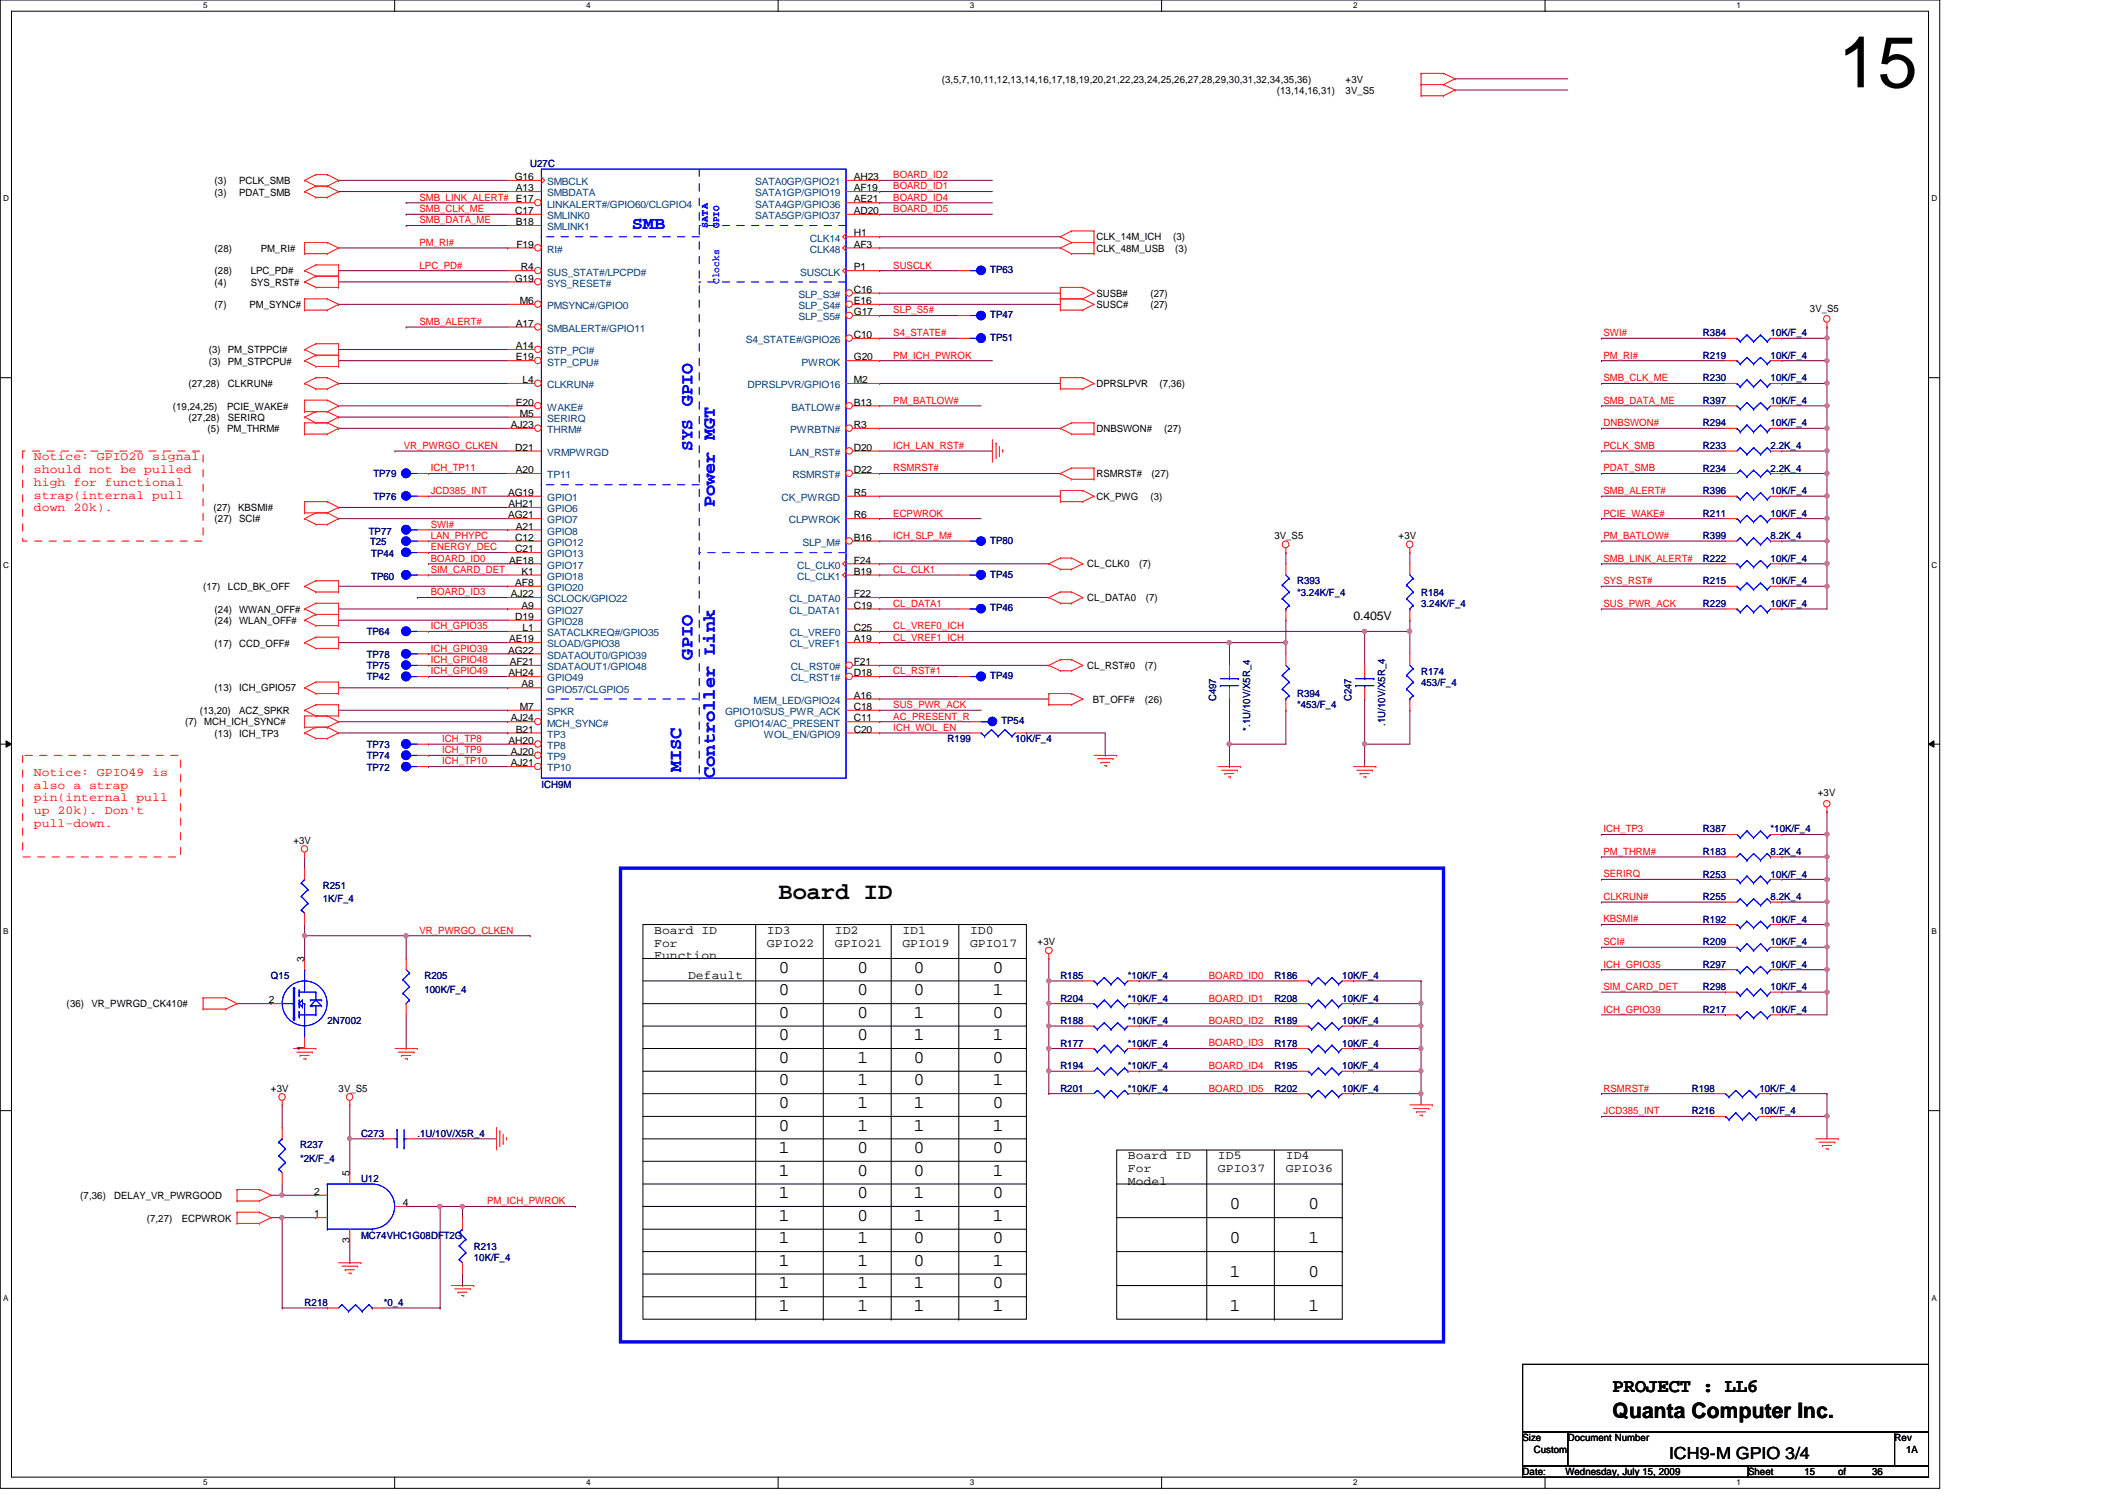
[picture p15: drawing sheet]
<svg xmlns="http://www.w3.org/2000/svg" width="297mm" height="210mm" viewBox="0 0 297 210" stroke-linecap="round" stroke-linejoin="round" font-family="sans-serif">
<defs><g id="words">
<text font-size="10.1" x="256.7" y="12.2">15</text>
<text font-size="3.3" x="108.7" y="125.5">Board ID</text>
<text font-size="3" x="225.2" y="198">Quanta Computer Inc.</text>
<text font-size="2.7" x="225.2" y="194.4">PROJECT : LL6</text>
<g font-size="2.5" fill="#00f">
<text x="88.2" y="32">SMB</text>
<text x="96.7" y="56.7" transform="rotate(-90 96.7 56.7)">GPIO</text>
<text x="96.7" y="63" transform="rotate(-90 96.7 63)">SYS</text>
<text x="99.8" y="70.9" transform="rotate(-90 99.8 70.9)">Power MGT</text>
<text x="96.7" y="92.1" transform="rotate(-90 96.7 92.1)">GPIO</text>
<text x="95.1" y="107.9" transform="rotate(-90 95.1 107.9)">MISC</text>
<text x="99.8" y="108.7" transform="rotate(-90 99.8 108.7)">Controller Link</text>
</g>
<g font-size="2.5">
<text x="108.7" y="135.8">0</text>
<text x="119.7" y="135.8">0</text>
<text x="127.6" y="135.8">0</text>
<text x="138.6" y="135.8">0</text>
<text x="108.7" y="139">0</text>
<text x="108.7" y="142.2">0</text>
<text x="119.7" y="139">0</text>
<text x="119.7" y="142.2">0</text>
<text x="127.6" y="142.2">1</text>
<text x="127.6" y="139">0</text>
<text x="138.6" y="139">1</text>
<text x="138.6" y="142.2">0</text>
<text x="108.7" y="148.4">0</text>
<text x="108.7" y="145.3">0</text>
<text x="119.7" y="145.3">0</text>
<text x="119.7" y="148.4">1</text>
<text x="127.6" y="148.4">0</text>
<text x="127.6" y="145.3">1</text>
<text x="138.6" y="145.3">1</text>
<text x="138.6" y="148.4">0</text>
<text x="108.7" y="154.7">0</text>
<text x="108.7" y="151.6">0</text>
<text x="119.7" y="151.6">1</text>
<text x="119.7" y="154.7">1</text>
<text x="127.6" y="154.7">1</text>
<text x="127.6" y="151.6">0</text>
<text x="138.6" y="154.7">0</text>
<text x="138.6" y="151.6">1</text>
<text x="108.7" y="157.9">0</text>
<text x="108.7" y="161">1</text>
<text x="119.7" y="157.9">1</text>
<text x="119.7" y="161">0</text>
<text x="127.6" y="157.9">1</text>
<text x="127.6" y="161">0</text>
<text x="138.6" y="157.9">1</text>
<text x="138.6" y="161">0</text>
<text x="108.7" y="164.2">1</text>
<text x="108.7" y="167.3">1</text>
<text x="119.7" y="167.3">0</text>
<text x="119.7" y="164.2">0</text>
<text x="127.6" y="164.2">0</text>
<text x="127.6" y="167.3">1</text>
<text x="138.6" y="164.2">1</text>
<text x="138.6" y="167.3">0</text>
<text x="108.7" y="173.7">1</text>
<text x="108.7" y="170.5">1</text>
<text x="119.7" y="173.7">1</text>
<text x="119.7" y="170.5">0</text>
<text x="127.6" y="170.5">1</text>
<text x="127.6" y="173.7">0</text>
<text x="138.6" y="170.5">1</text>
<text x="138.6" y="173.7">0</text>
<text x="171.7" y="168.9">0</text>
<text x="171.7" y="173.7">0</text>
<text x="182.7" y="168.9">0</text>
<text x="182.7" y="173.7">1</text>
<text x="108.7" y="176.8">1</text>
<text x="108.7" y="179.9">1</text>
<text x="119.7" y="179.9">1</text>
<text x="119.7" y="176.8">1</text>
<text x="127.6" y="179.9">1</text>
<text x="127.6" y="176.8">0</text>
<text x="138.6" y="176.8">1</text>
<text x="138.6" y="179.9">0</text>
<text x="171.7" y="178.4">1</text>
<text x="182.7" y="178.4">0</text>
<text x="108.7" y="183.1">1</text>
<text x="119.7" y="183.1">1</text>
<text x="127.6" y="183.1">1</text>
<text x="138.6" y="183.1">1</text>
<text x="171.7" y="183.1">1</text>
<text x="182.7" y="183.1">1</text>
</g>
<text font-size="2.3" x="233.1" y="203.7">ICH9-M GPIO 3/4</text>
<g font-size="1.7" fill="#f00">
<text x="4.7" y="64.3">Notice: GPIO20 signal</text>
<text x="4.7" y="66.1">should not be pulled</text>
<text x="4.7" y="67.9">high for functional</text>
<text x="4.7" y="69.6">strap(internal pull</text>
<text x="4.7" y="71.4">down 20k).</text>
<text x="4.7" y="108.4">Notice: GPIO49 is</text>
<text x="4.7" y="110.2">also a strap</text>
<text x="4.7" y="111.9">pin(internal pull</text>
<text x="4.7" y="113.7">up 20k). Don't</text>
<text x="4.7" y="115.5">pull-down.</text>
</g>
<g font-size="1.7">
<text x="189" y="86.6">0.405V</text>
<text x="91.4" y="130.4">Board ID</text>
<text x="107.1" y="130.4">ID3</text>
<text x="116.6" y="130.4">ID2</text>
<text x="126" y="130.4">ID1</text>
<text x="135.5" y="130.4">ID0</text>
<text x="91.4" y="132.2">For</text>
<text x="91.4" y="134">Function</text>
<text x="96.1" y="136.7">Default</text>
<text x="107.1" y="132.2">GPIO22</text>
<text x="116.6" y="132.2">GPIO21</text>
<text x="126" y="132.2">GPIO19</text>
<text x="135.5" y="132.2">GPIO17</text>
<text x="157.5" y="161.9">Board ID</text>
<text x="170.1" y="161.9">ID5</text>
<text x="179.6" y="161.9">ID4</text>
<text x="157.5" y="163.7">For</text>
<text x="157.5" y="165.5">Model</text>
<text x="170.1" y="163.7">GPIO37</text>
<text x="179.6" y="163.7">GPIO36</text>
</g>
<g font-size="1.4">
<text x="131.5" y="11.6">(3,5,7,10,11,12,13,14,16,17,18,19,20,21,22,23,24,25,26,27,28,29,30,31,32,34,35,36)</text>
<text x="187.9" y="11.6">+3V</text>
<text x="178.3" y="13.1">(13,14,16,31)</text>
<text x="187.9" y="13.1">3V_S5</text>
<text x="30" y="25.7">(3)</text>
<text x="30" y="27.3">(3)</text>
<text x="33.4" y="25.7">PCLK_SMB</text>
<text x="33.4" y="27.3">PDAT_SMB</text>
<text x="71.9" y="25.1">G16</text>
<text x="72" y="29.9">C17</text>
<text x="72" y="26.7">A13</text>
<text x="72" y="28.3">E17</text>
<text x="119.2" y="25.1">AH23</text>
<text x="119.2" y="26.7">AF19</text>
<text x="119.2" y="28.3">AE21</text>
<text x="119.2" y="29.9">AD20</text>
<text x="30" y="35.2">(28)</text>
<text x="36.4" y="35.2">PM_RI#</text>
<text x="72" y="31.5">B18</text>
<text x="72.1" y="34.6">F19</text>
<text x="119.2" y="33">H1</text>
<text x="119.2" y="34.6">AF3</text>
<text x="153.1" y="33.6">CLK_14M_ICH</text>
<text x="153.1" y="35.2">CLK_48M_USB</text>
<text x="163.8" y="33.6">(3)</text>
<text x="164.1" y="35.2">(3)</text>
<text x="30" y="39.9">(4)</text>
<text x="30" y="38.3">(28)</text>
<text x="35" y="39.9">SYS_RST#</text>
<text x="35" y="38.3">LPC_PD#</text>
<text x="71.9" y="39.3">G19</text>
<text x="72.7" y="37.8">R4</text>
<text x="119.2" y="37.8">P1</text>
<text x="119.2" y="40.9">C16</text>
<text x="153.1" y="41.4">SUSB#</text>
<text x="160.7" y="41.4">(27)</text>
<text x="30" y="43.1">(7)</text>
<text x="34.8" y="43.1">PM_SYNC#</text>
<text x="72" y="45.6">A17</text>
<text x="72.6" y="42.5">M6</text>
<text x="119.2" y="42.5">E16</text>
<text x="119.2" y="44">G17</text>
<text x="119.2" y="47.2">C10</text>
<text x="153.1" y="43.1">SUSC#</text>
<text x="160.7" y="43.1">(27)</text>
<text x="252.8" y="43.5">3V_S5</text>
<text x="29.2" y="49.3">(3)</text>
<text x="29.2" y="50.9">(3)</text>
<text x="31.8" y="49.3">PM_STPPCI#</text>
<text x="31.8" y="50.9">PM_STPCPU#</text>
<text x="72" y="48.8">A14</text>
<text x="72" y="50.3">E19</text>
<text x="73" y="53.5">L4</text>
<text x="119.2" y="50.3">G20</text>
<text x="119.2" y="53.5">M2</text>
<text x="24.1" y="57.2">(19,24,25)</text>
<text x="26.3" y="54.1">(27,28)</text>
<text x="26.3" y="58.8">(27,28)</text>
<text x="31.7" y="57.2">PCIE_WAKE#</text>
<text x="31.8" y="54.1">CLKRUN#</text>
<text x="31.8" y="58.8">SERIRQ</text>
<text x="71.3" y="59.8">AJ23</text>
<text x="72" y="56.6">E20</text>
<text x="72.6" y="58.2">M5</text>
<text x="119.2" y="56.6">B13</text>
<text x="119.2" y="59.8">R3</text>
<text x="153.1" y="54.1">DPRSLPVR</text>
<text x="161.9" y="54.1">(7,36)</text>
<text x="29" y="60.4">(5)</text>
<text x="31.7" y="60.4">PM_THRM#</text>
<text x="72" y="62.9">D21</text>
<text x="119.2" y="62.9">D20</text>
<text x="153.1" y="60.4">DNBSWON#</text>
<text x="162.6" y="60.4">(27)</text>
<text x="29.8" y="71.4">(27)</text>
<text x="33.3" y="71.4">KBSMI#</text>
<text x="70.9" y="69.3">AG19</text>
<text x="71" y="70.8">AH21</text>
<text x="72" y="66.1">A20</text>
<text x="119.2" y="66.1">D22</text>
<text x="119.2" y="69.3">R5</text>
<text x="153.1" y="66.7">RSMRST#</text>
<text x="153.1" y="69.8">CK_PWG</text>
<text x="160.7" y="69.8">(3)</text>
<text x="160.8" y="66.7">(27)</text>
<text x="30" y="72.9">(27)</text>
<text x="33.4" y="72.9">SCI#</text>
<text x="70.9" y="72.4">AG21</text>
<text x="72" y="75.5">C12</text>
<text x="72" y="77.1">C21</text>
<text x="72" y="74">A21</text>
<text x="119.2" y="72.4">R6</text>
<text x="119.2" y="75.5">B16</text>
<text x="178" y="75.3">3V_S5</text>
<text x="195.3" y="75.3">+3V</text>
<text x="28.4" y="82.4">(17)</text>
<text x="31.8" y="82.4">LCD_BK_OFF</text>
<text x="71.1" y="78.7">AE18</text>
<text x="71.3" y="83.4">AJ22</text>
<text x="72" y="81.8">AF8</text>
<text x="72.8" y="80.3">K1</text>
<text x="119.2" y="78.7">F24</text>
<text x="119.2" y="80.3">B19</text>
<text x="119.2" y="83.4">F22</text>
<text x="151.8" y="79.2">CL_CLK0</text>
<text x="151.8" y="84">CL_DATA0</text>
<text x="159.1" y="79.2">(7)</text>
<text x="160" y="84">(7)</text>
<text x="30" y="85.6">(24)</text>
<text x="30" y="87.1">(24)</text>
<text x="33.4" y="85.6">WWAN_OFF#</text>
<text x="33.4" y="87.1">WLAN_OFF#</text>
<text x="71.1" y="89.7">AE19</text>
<text x="72" y="86.6">D19</text>
<text x="72.8" y="85">A9</text>
<text x="73" y="88.1">L1</text>
<text x="119.2" y="85">C19</text>
<text x="119.2" y="88.1">C25</text>
<text x="119.2" y="89.7">A19</text>
<text x="30" y="90.3">(17)</text>
<text x="33.4" y="90.3">CCD_OFF#</text>
<text x="70.9" y="91.3">AG22</text>
<text x="71" y="94.4">AH24</text>
<text x="71.2" y="92.9">AF21</text>
<text x="119.2" y="92.9">F21</text>
<text x="119.2" y="94.4">D18</text>
<text x="151.8" y="93.4">CL_RST#0</text>
<text x="159.9" y="93.4">(7)</text>
<text x="25.9" y="101.3">(7)</text>
<text x="27.9" y="99.7">(13,20)</text>
<text x="28.5" y="101.3">MCH_ICH_SYNC#</text>
<text x="30" y="96.6">(13)</text>
<text x="33.4" y="99.7">ACZ_SPKR</text>
<text x="33.4" y="96.6">ICH_GPIO57</text>
<text x="71.3" y="100.8">AJ24</text>
<text x="72.6" y="99.1">M7</text>
<text x="72.8" y="96">A8</text>
<text x="119.2" y="99.1">C18</text>
<text x="119.2" y="100.8">C11</text>
<text x="119.2" y="97.6">A16</text>
<text x="152.6" y="98.2">BT_OFF#</text>
<text x="159.9" y="98.2">(26)</text>
<text x="30" y="102.9">(13)</text>
<text x="33.4" y="102.9">ICH_TP3</text>
<text x="71" y="103.9">AH20</text>
<text x="71.3" y="107">AJ21</text>
<text x="71.3" y="105.5">AJ20</text>
<text x="72" y="102.3">B21</text>
<text x="119.2" y="102.3">C20</text>
<text x="253.9" y="111.2">+3V</text>
<text x="41" y="117.9">+3V</text>
<text x="144.9" y="132">+3V</text>
<text x="42.5" y="134.3" transform="rotate(-90 42.5 134.3)">3</text>
<text x="9.3" y="140.7">(36)</text>
<text x="12.8" y="140.7">VR_PWRGD_CK410#</text>
<text x="37.5" y="140.1">2</text>
<text x="42.5" y="146.8" transform="rotate(-90 42.5 146.8)">1</text>
<text x="37.8" y="152.5">+3V</text>
<text x="47.3" y="152.5">3V_S5</text>
<text x="11.2" y="167.4">(7,36)</text>
<text x="16" y="167.4">DELAY_VR_PWRGOOD</text>
<text x="43.9" y="166.9">2</text>
<text x="48.8" y="164.3" transform="rotate(-90 48.8 164.3)">5</text>
<text x="20.5" y="170.6">(7,27)</text>
<text x="25.4" y="170.6">ECPWROK</text>
<text x="43.9" y="170">1</text>
<text x="48.8" y="173.6" transform="rotate(-90 48.8 173.6)">3</text>
<text x="56.3" y="168.4">4</text>
<text x="212.6" y="201.3">Size</text>
<text x="214.2" y="202.9">Custom</text>
<text x="218.9" y="201.3">Document Number</text>
<text x="264.6" y="201.3">Rev</text>
<text x="266.2" y="202.9">1A</text>
<text x="212.6" y="206">Date:</text>
<text x="218.6" y="206">Wednesday, July 15, 2009</text>
<text x="244.1" y="206">Sheet</text>
<text x="252" y="206">15</text>
<text x="256.7" y="206">of</text>
<text x="261.4" y="206">36</text>
</g>
<g font-size="1.4" fill="#000080">
<text x="74" y="23.4">U27C</text>
<text x="138.3" y="38.1">TP63</text>
<text x="138.3" y="44.4">TP47</text>
<text x="138.3" y="47.6">TP51</text>
<text x="237.8" y="47">R384</text>
<text x="247.3" y="47">10K/F_4</text>
<text x="237.8" y="53.3">R230</text>
<text x="237.8" y="50.1">R219</text>
<text x="247.3" y="53.3">10K/F_4</text>
<text x="247.3" y="50.1">10K/F_4</text>
<text x="237.8" y="56.4">R397</text>
<text x="237.8" y="59.6">R294</text>
<text x="247.3" y="56.4">10K/F_4</text>
<text x="247.3" y="59.6">10K/F_4</text>
<text x="237.8" y="62.7">R233</text>
<text x="237.8" y="65.9">R234</text>
<text x="247.3" y="62.7">2.2K_4</text>
<text x="247.3" y="65.9">2.2K_4</text>
<text x="52.2" y="66.7">TP79</text>
<text x="52.2" y="69.8">TP76</text>
<text x="237.8" y="69">R396</text>
<text x="247.3" y="69">10K/F_4</text>
<text x="51.5" y="74.7">TP77</text>
<text x="51.7" y="76.1">T25</text>
<text x="51.9" y="77.9">TP44</text>
<text x="138.3" y="75.9">TP80</text>
<text x="237.8" y="75.3">R399</text>
<text x="237.8" y="72.2">R211</text>
<text x="247.3" y="75.3">8.2K_4</text>
<text x="247.3" y="72.2">10K/F_4</text>
<text x="51.9" y="81">TP60</text>
<text x="138.3" y="80.7">TP45</text>
<text x="181.1" y="81.6">R393</text>
<text x="181.1" y="83.2">*3.24K/F_4</text>
<text x="198.5" y="83.2">R184</text>
<text x="237.8" y="78.5">R222</text>
<text x="237.8" y="81.6">R215</text>
<text x="247.3" y="78.5">10K/F_4</text>
<text x="247.3" y="81.6">10K/F_4</text>
<text x="51.2" y="88.7">TP64</text>
<text x="138.3" y="85.4">TP46</text>
<text x="198.5" y="84.8">3.24K/F_4</text>
<text x="237.8" y="84.8">R229</text>
<text x="247.3" y="84.8">10K/F_4</text>
<text x="51.2" y="93.4">TP75</text>
<text x="51.2" y="95">TP42</text>
<text x="51.2" y="91.9">TP78</text>
<text x="138.3" y="94.8">TP49</text>
<text x="198.5" y="94.2">R174</text>
<text x="198.5" y="95.8">453/F_4</text>
<text x="139.9" y="101.1">TP54</text>
<text x="169.8" y="98" transform="rotate(-90 169.8 98)">C497</text>
<text x="181.1" y="97.4">R394</text>
<text x="181.1" y="98.9">*453/F_4</text>
<text x="188.8" y="98" transform="rotate(-90 188.8 98)">C247</text>
<text x="193.5" y="101.4" transform="rotate(-90 193.5 101.4)">.1U/10V/X5R_4</text>
<text x="51.2" y="104.4">TP73</text>
<text x="51.2" y="106">TP74</text>
<text x="51.2" y="107.6">TP72</text>
<text x="132.3" y="103.7">R199</text>
<text x="141.8" y="103.7">10K/F_4</text>
<text x="174.6" y="102" transform="rotate(-90 174.6 102)">*.1U/10V/X5R_4</text>
<text x="75.6" y="110">ICH9M</text>
<text x="237.8" y="119.4">R183</text>
<text x="237.8" y="116.2">R387</text>
<text x="247.3" y="119.4">8.2K_4</text>
<text x="247.3" y="116.2">*10K/F_4</text>
<text x="45.1" y="124.1">R251</text>
<text x="237.8" y="125.7">R255</text>
<text x="237.8" y="122.6">R253</text>
<text x="247.3" y="125.7">8.2K_4</text>
<text x="247.3" y="122.6">10K/F_4</text>
<text x="45.1" y="126">1K/F_4</text>
<text x="237.8" y="132">R209</text>
<text x="237.8" y="128.9">R192</text>
<text x="247.3" y="132">10K/F_4</text>
<text x="247.3" y="128.9">10K/F_4</text>
<text x="37.8" y="136.7">Q15</text>
<text x="59.3" y="136.7">R205</text>
<text x="148.1" y="136.7">R185</text>
<text x="157.5" y="136.7">*10K/F_4</text>
<text x="178" y="136.7">R186</text>
<text x="187.4" y="136.7">10K/F_4</text>
<text x="237.8" y="135.2">R297</text>
<text x="247.3" y="135.2">10K/F_4</text>
<text x="45.7" y="143">2N7002</text>
<text x="59.3" y="138.6">100K/F_4</text>
<text x="148.1" y="139.9">R204</text>
<text x="148.1" y="143">R188</text>
<text x="157.5" y="139.9">*10K/F_4</text>
<text x="157.5" y="143">*10K/F_4</text>
<text x="178" y="143">R189</text>
<text x="178" y="139.9">R208</text>
<text x="187.4" y="143">10K/F_4</text>
<text x="187.4" y="139.9">10K/F_4</text>
<text x="237.8" y="138.3">R298</text>
<text x="237.8" y="141.5">R217</text>
<text x="247.3" y="138.3">10K/F_4</text>
<text x="247.3" y="141.5">10K/F_4</text>
<text x="148.1" y="149.4">R194</text>
<text x="148.1" y="146.2">R177</text>
<text x="157.5" y="149.4">*10K/F_4</text>
<text x="157.5" y="146.2">*10K/F_4</text>
<text x="178" y="146.2">R178</text>
<text x="178" y="149.4">R195</text>
<text x="187.4" y="146.2">10K/F_4</text>
<text x="187.4" y="149.4">10K/F_4</text>
<text x="148.1" y="152.5">R201</text>
<text x="157.5" y="152.5">*10K/F_4</text>
<text x="178" y="152.5">R202</text>
<text x="187.4" y="152.5">10K/F_4</text>
<text x="236.3" y="155.6">R216</text>
<text x="236.3" y="152.5">R198</text>
<text x="245.7" y="155.6">10K/F_4</text>
<text x="245.7" y="152.5">10K/F_4</text>
<text x="41.9" y="160.4">R237</text>
<text x="50.4" y="158.8">C273</text>
<text x="58.3" y="158.8">.1U/10V/X5R_4</text>
<text x="41.9" y="162.3">*2K/F_4</text>
<text x="50.4" y="165.1">U12</text>
<text x="50.4" y="173">MC74VHC1G08DFT2G</text>
<text x="66.2" y="174.5">R213</text>
<text x="66.2" y="176.1">10K/F_4</text>
<text x="42.5" y="182.4">R218</text>
<text x="53.6" y="182.4">*0_4</text>
</g>
<g font-size="1.4" fill="#f00">
<text x="58.6" y="28">SMB_LINK_ALERT#</text>
<text x="58.6" y="29.6">SMB_CLK_ME</text>
<text x="124.8" y="26.5">BOARD_ID1</text>
<text x="124.8" y="24.9">BOARD_ID2</text>
<text x="124.8" y="28">BOARD_ID4</text>
<text x="124.8" y="29.6">BOARD_ID5</text>
<text x="58.6" y="31.2">SMB_DATA_ME</text>
<text x="58.6" y="34.3">PM_RI#</text>
<text x="58.6" y="37.5">LPC_PD#</text>
<text x="124.8" y="37.5">SUSCLK</text>
<text x="58.6" y="45.4">SMB_ALERT#</text>
<text x="124.8" y="43.8">SLP_S5#</text>
<text x="124.8" y="46.9">S4_STATE#</text>
<text x="223.9" y="46.9">SWI#</text>
<text x="124.8" y="50.1">PM_ICH_PWROK</text>
<text x="223.9" y="53.3">SMB_CLK_ME</text>
<text x="223.9" y="50.1">PM_RI#</text>
<text x="124.8" y="56.4">PM_BATLOW#</text>
<text x="223.9" y="56.4">SMB_DATA_ME</text>
<text x="223.9" y="59.5">DNBSWON#</text>
<text x="56.4" y="62.7">VR_PWRGO_CLKEN</text>
<text x="60.2" y="65.8">ICH_TP11</text>
<text x="124.8" y="65.8">RSMRST#</text>
<text x="124.8" y="62.7">ICH_LAN_RST#</text>
<text x="223.9" y="62.7">PCLK_SMB</text>
<text x="223.9" y="65.8">PDAT_SMB</text>
<text x="60.2" y="69">JCD385_INT</text>
<text x="223.9" y="69">SMB_ALERT#</text>
<text x="60.2" y="75.3">LAN_PHYPC</text>
<text x="60.2" y="76.9">ENERGY_DEC</text>
<text x="60.2" y="73.7">SWI#</text>
<text x="124.8" y="72.1">ECPWROK</text>
<text x="124.8" y="75.3">ICH_SLP_M#</text>
<text x="223.9" y="72.1">PCIE_WAKE#</text>
<text x="223.9" y="75.3">PM_BATLOW#</text>
<text x="60.2" y="78.4">BOARD_ID0</text>
<text x="60.2" y="80">SIM_CARD_DET</text>
<text x="60.2" y="83.1">BOARD_ID3</text>
<text x="124.8" y="80">CL_CLK1</text>
<text x="223.9" y="78.4">SMB_LINK_ALERT#</text>
<text x="223.9" y="81.6">SYS_RST#</text>
<text x="60.2" y="87.9">ICH_GPIO35</text>
<text x="124.8" y="84.8">CL_DATA1</text>
<text x="124.8" y="87.9">CL_VREF0_ICH</text>
<text x="124.8" y="89.5">CL_VREF1_ICH</text>
<text x="223.9" y="84.8">SUS_PWR_ACK</text>
<text x="60.2" y="91">ICH_GPIO39</text>
<text x="60.2" y="94.2">ICH_GPIO49</text>
<text x="60.2" y="92.6">ICH_GPIO48</text>
<text x="124.8" y="94.2">CL_RST#1</text>
<text x="124.8" y="98.9">SUS_PWR_ACK</text>
<text x="124.8" y="100.5">AC_PRESENT_R</text>
<text x="61.8" y="103.6">ICH_TP8</text>
<text x="61.8" y="105.2">ICH_TP9</text>
<text x="61.8" y="106.8">ICH_TP10</text>
<text x="124.8" y="102.1">ICH_WOL_EN</text>
<text x="223.9" y="119.4">PM_THRM#</text>
<text x="223.9" y="116.2">ICH_TP3</text>
<text x="223.9" y="122.5">SERIRQ</text>
<text x="223.9" y="125.7">CLKRUN#</text>
<text x="58.6" y="130.4">VR_PWRGO_CLKEN</text>
<text x="223.9" y="128.8">KBSMI#</text>
<text x="223.9" y="132">SCI#</text>
<text x="168.8" y="136.7">BOARD_ID0</text>
<text x="223.9" y="135.1">ICH_GPIO35</text>
<text x="168.8" y="139.9">BOARD_ID1</text>
<text x="168.8" y="143">BOARD_ID2</text>
<text x="223.9" y="138.3">SIM_CARD_DET</text>
<text x="223.9" y="141.4">ICH_GPIO39</text>
<text x="168.8" y="146.1">BOARD_ID3</text>
<text x="168.8" y="149.3">BOARD_ID4</text>
<text x="168.8" y="152.4">BOARD_ID5</text>
<text x="223.9" y="152.4">RSMRST#</text>
<text x="223.9" y="155.6">JCD385_INT</text>
<text x="68" y="168.2">PM_ICH_PWROK</text>
</g>
<g font-size="1.4" fill="#004080">
<text x="76.4" y="25.9">SMBCLK</text>
<text x="76.4" y="27.4">SMBDATA</text>
<text x="76.4" y="29">LINKALERT#/GPIO60/CLGPIO4</text>
<text x="105.4" y="25.9">SATA0GP/GPIO21</text>
<text x="105.4" y="27.4">SATA1GP/GPIO19</text>
<text x="105.4" y="29">SATA4GP/GPIO36</text>
<text x="76.4" y="30.6">SMLINK0</text>
<text x="76.4" y="32.2">SMLINK1</text>
<text x="76.4" y="35.3">RI#</text>
<text x="105.4" y="30.6">SATA5GP/GPIO37</text>
<text x="113.1" y="33.7">CLK14</text>
<text x="113.1" y="35.3">CLK48</text>
<text x="76.4" y="38.5">SUS_STAT#/LPCPD#</text>
<text x="76.4" y="40">SYS_RESET#</text>
<text x="111.5" y="41.6">SLP_S3#</text>
<text x="111.8" y="38.5">SUSCLK</text>
<text x="76.4" y="43.2">PMSYNC#/GPIO0</text>
<text x="76.4" y="46.4">SMBALERT#/GPIO11</text>
<text x="104.1" y="47.9">S4_STATE#/GPIO26</text>
<text x="111.5" y="43.2">SLP_S4#</text>
<text x="111.5" y="44.7">SLP_S5#</text>
<text x="76.4" y="49.5">STP_PCI#</text>
<text x="76.4" y="51.1">STP_CPU#</text>
<text x="111.9" y="51.1">PWROK</text>
<text x="76.4" y="54.2">CLKRUN#</text>
<text x="76.4" y="57.4">WAKE#</text>
<text x="76.4" y="58.9">SERIRQ</text>
<text x="104.4" y="54.2">DPRSLPVR/GPIO16</text>
<text x="110.5" y="57.4">BATLOW#</text>
<text x="76.4" y="60.5">THRM#</text>
<text x="76.4" y="63.7">VRMPWRGD</text>
<text x="110.3" y="63.7">LAN_RST#</text>
<text x="110.4" y="60.5">PWRBTN#</text>
<text x="76.4" y="70">GPIO1</text>
<text x="76.4" y="71.5">GPIO6</text>
<text x="76.4" y="66.8">TP11</text>
<text x="109.1" y="70">CK_PWRGD</text>
<text x="110.7" y="66.8">RSMRST#</text>
<text x="76.4" y="73.1">GPIO7</text>
<text x="76.4" y="74.7">GPIO8</text>
<text x="76.4" y="76.2">GPIO12</text>
<text x="76.4" y="77.9">GPIO13</text>
<text x="110.1" y="73.1">CLPWROK</text>
<text x="112.1" y="76.2">SLP_M#</text>
<text x="76.4" y="79.4">GPIO17</text>
<text x="76.4" y="81">GPIO18</text>
<text x="76.4" y="82.5">GPIO20</text>
<text x="111.3" y="79.4">CL_CLK0</text>
<text x="111.3" y="81">CL_CLK1</text>
<text x="76.4" y="84.1">SCLOCK/GPIO22</text>
<text x="76.4" y="88.9">SATACLKREQ#/GPIO35</text>
<text x="76.4" y="85.7">GPIO27</text>
<text x="76.4" y="87.3">GPIO28</text>
<text x="110.3" y="84.1">CL_DATA0</text>
<text x="110.3" y="85.7">CL_DATA1</text>
<text x="110.3" y="88.9">CL_VREF0</text>
<text x="76.4" y="90.4">SLOAD/GPIO38</text>
<text x="76.4" y="92">SDATAOUT0/GPIO39</text>
<text x="76.4" y="93.6">SDATAOUT1/GPIO48</text>
<text x="76.4" y="95.2">GPIO49</text>
<text x="110.3" y="90.4">CL_VREF1</text>
<text x="110.4" y="93.6">CL_RST0#</text>
<text x="110.4" y="95.2">CL_RST1#</text>
<text x="76.4" y="99.9">SPKR</text>
<text x="76.4" y="96.7">GPIO57/CLGPIO5</text>
<text x="76.4" y="101.5">MCH_SYNC#</text>
<text x="101.3" y="99.9">GPIO10/SUS_PWR_ACK</text>
<text x="102.6" y="101.5">GPIO14/AC_PRESENT</text>
<text x="105.2" y="98.3">MEM_LED/GPIO24</text>
<text x="76.4" y="103">TP3</text>
<text x="76.4" y="107.7">TP10</text>
<text x="76.4" y="104.6">TP8</text>
<text x="76.4" y="106.2">TP9</text>
<text x="106.7" y="103">WOL_EN/GPIO9</text>
</g>
<g font-size="1.4" fill="#00f">
<text x="98.8" y="31.8" transform="rotate(-90 98.8 31.8)">SATA</text>
<text x="100.4" y="31.8" transform="rotate(-90 100.4 31.8)">GPIO</text>
<text x="100.4" y="39.7" transform="rotate(-90 100.4 39.7)">Clocks</text>
</g>
<g font-size="1.1">
<text x="28.4" y="1.1">5</text>
<text x="81.9" y="1.1">4</text>
<text x="135.4" y="1.1">3</text>
<text x="189" y="1.1">2</text>
<text x="242.5" y="1.1">1</text>
<text x=".5" y="28.1">D</text>
<text x="269.7" y="28.1">D</text>
<text x=".5" y="79.3">C</text>
<text x="269.7" y="79.3">C</text>
<text x=".5" y="130.5">B</text>
<text x="269.7" y="130.5">B</text>
<text x=".5" y="181.7">A</text>
<text x="269.7" y="181.7">A</text>
<text x="28.4" y="207.4">5</text>
<text x="81.9" y="207.4">4</text>
<text x="135.4" y="207.4">3</text>
<text x="189" y="207.4">2</text>
<text x="242.5" y="207.4">1</text>
</g>
</g></defs>
<path d="M0 0h270.9v207.9h-270.9zM1.6 1.6h267.7v204.7h-267.7z" fill="none" stroke="#000" stroke-width=".14"/>
<g fill="#fff">
<path d="M28.4 .2h.6v1.2h-.6z"/>
<path d="M28.4 206.5h.6v1.1h-.6z"/>
</g>
<path d="M55.1 0v1.6M55.1 206.3v1.6" fill="none" stroke="#000" stroke-width=".14"/>
<g fill="#fff">
<path d="M81.9 .2h.6v1.2h-.6z"/>
<path d="M81.9 206.5h.6v1.1h-.6z"/>
</g>
<path d="M108.7 0v1.6M108.7 206.3v1.6" fill="none" stroke="#000" stroke-width=".14"/>
<g fill="#fff">
<path d="M135.4 .2h.6v1.2h-.6z"/>
<path d="M135.4 206.5h.6v1.1h-.6z"/>
</g>
<path d="M162.2 0v1.6M162.2 206.3v1.6" fill="none" stroke="#000" stroke-width=".14"/>
<g fill="#fff">
<path d="M189 .2h.6v1.2h-.6z"/>
<path d="M189 206.5h.6v1.1h-.6z"/>
</g>
<path d="M215.8 0v1.6M215.8 206.3v1.6" fill="none" stroke="#000" stroke-width=".14"/>
<g fill="#fff">
<path d="M242.5 .2h.6v1.2h-.6z"/>
<path d="M242.5 206.5h.6v1.1h-.6z"/>
<path d="M.5 27.1h.7v1.2h-.7z"/>
<path d="M269.7 27.1h.8v1.2h-.8z"/>
<path d="M.5 78.3h.7v1.2h-.7z"/>
<path d="M269.7 78.3h.8v1.2h-.8z"/>
</g>
<path d="M0 52.7h1.6M269.3 52.7h1.6" fill="none" stroke="#000" stroke-width=".14"/>
<g fill="#fff">
<path d="M.5 129.5h.7v1.2h-.7z"/>
<path d="M269.7 129.5h.8v1.2h-.8z"/>
</g>
<path d="M0 103.9h1.6M.8 103.5l.8 .4-.8 .5zM269.3 103.9l.8-.4v.9zM269.3 103.9h1.6" fill="none" stroke="#000" stroke-width=".14"/>
<path d="M.8 103.5l.8 .4-.8 .5zM269.3 103.9l.8-.4v.9z" fill="#000"/>
<g fill="#fff">
<path d="M.5 180.7h.7v1.2h-.7z"/>
<path d="M269.7 180.7h.8v1.2h-.8z"/>
</g>
<path d="M0 155.1h1.6M269.3 155.1h1.6" fill="none" stroke="#000" stroke-width=".14"/>
<g fill="none" stroke="#800040" stroke-width=".14">
<path d="M47.3 25.2h.1M47.3 26.8h.1M47.3 39.4h.1M47.3 25.2h23.6M47.3 26.8h23.6M47.3 39.4h23.6M56.7 28.3h.1M56.7 29.9h.1M56.7 31.5h.1M56.7 28.3h14.2M56.7 29.9h14.2M56.7 31.5h14.2"/>
<path d="M47.3 42.5h.1M47.3 48.8h.1M47.3 50.4h.1M47.3 53.6h.1M47.3 56.7h.1M47.3 58.3h.1M47.3 59.8h.1M47.3 42.5h23.6M47.3 48.8h23.6M47.3 50.4h23.6M47.3 53.6h23.6M47.3 56.7h23.6"/>
<path d="M47.3 58.3h23.6M47.3 59.8h23.6M56.7 45.7h.1M56.7 45.7h14.2M255.1 47.2h.1M255.1 47.2v3.2M55.2 63h.1M55.2 63h15.7M59.9 66.1h.1M59.9 75.6h.1M59.9 77.2h.1M59.9 78.7h.1"/>
<path d="M59.9 66.1h11M59.9 75.6h11M59.9 77.2h11M59.9 78.7h11M223.6 72.4h.1M223.6 72.4h17.4M248.8 63h.1M248.8 63h6.3M47.3 89.7h.1M47.3 81.9h23.6M47.3 89.7h23.6M47.3 99.2h23.6"/>
<path d="M47.3 96.1h23.6M59.9 80.3h.1M59.9 91.3h.1M59.9 94.5h.1M59.9 80.3h11M59.9 91.3h11M59.9 94.5h11M70.9 81.9h.1M70.9 99.2h.1M70.9 96.1h.1M47.3 102.4h23.6M70.9 102.4h.1"/>
</g>
<circle cx="255.1" cy="50.4" r=".3" fill="#f0f"/>
<circle cx="255.1" cy="50.4" r=".3" fill="none" stroke="#f0f" stroke-width=".14"/>
<path d="M248.8 56.7h.1M255.1 59.8h.1M255.1 53.6h.1M255.1 53.6v3.1h-6.3M255.1 59.8v3.2" fill="none" stroke="#800040" stroke-width=".14"/>
<circle cx="255.1" cy="53.5" r=".3" fill="#f0f"/>
<circle cx="255.1" cy="53.5" r=".3" fill="none" stroke="#f0f" stroke-width=".14"/>
<path d="M223.6 56.7h.1M223.6 53.6h.1M223.6 56.7h17.4M223.6 53.6h17.4M248.8 53.6h.1M248.8 53.6h6.3M223.6 63h.1M223.6 63h17.4M255.1 69.3h.1M255.1 69.3v3.1" fill="none" stroke="#800040" stroke-width=".14"/>
<circle cx="255.1" cy="69.3" r=".3" fill="#f0f"/>
<circle cx="255.1" cy="69.3" r=".3" fill="none" stroke="#f0f" stroke-width=".14"/>
<path d="M248.8 72.4h.1M248.8 72.4h6.3" fill="none" stroke="#800040" stroke-width=".14"/>
<circle cx="255.1" cy="72.4" r=".29" fill="#f0f"/>
<circle cx="255.1" cy="72.4" r=".29" fill="none" stroke="#f0f" stroke-width=".14"/>
<path d="M248.8 69.3h.1M248.8 69.3h6.3M255.1 72.4h.1M255.1 75.6h.1M255.1 72.4v6.3" fill="none" stroke="#800040" stroke-width=".14"/>
<circle cx="255.1" cy="75.6" r=".3" fill="#f0f"/>
<circle cx="255.1" cy="75.6" r=".3" fill="none" stroke="#f0f" stroke-width=".14"/>
<path d="M248.8 75.6h.1M248.8 66.1h.1M248.8 75.6h6.3M248.8 66.1h6.3M255.1 66.1h.1M255.1 66.1v3.2" fill="none" stroke="#800040" stroke-width=".14"/>
<circle cx="255.1" cy="66.1" r=".3" fill="#f0f"/>
<circle cx="255.1" cy="66.1" r=".3" fill="none" stroke="#f0f" stroke-width=".14"/>
<path d="M223.6 66.1h.1M223.6 75.6h.1M223.6 69.3h.1M223.6 66.1h17.4M223.6 75.6h17.4M223.6 69.3h17.4M248.8 119.7h.1M248.8 119.7h6.3M223.6 122.8h.1M223.6 122.8h17.4" fill="none" stroke="#800040" stroke-width=".14"/>
<circle cx="255.1" cy="119.6" r=".29" fill="#f0f"/>
<circle cx="255.1" cy="119.6" r=".29" fill="none" stroke="#f0f" stroke-width=".14"/>
<path d="M248.8 126h.1M248.8 126h6.3M255.1 155.9h.1M255.1 155.9v3.1" fill="none" stroke="#800040" stroke-width=".14"/>
<circle cx="255.1" cy="155.9" r=".3" fill="#f0f"/>
<circle cx="255.1" cy="155.9" r=".3" fill="none" stroke="#f0f" stroke-width=".14"/>
<g fill="none" stroke="#800040" stroke-width=".14">
<path d="M223.6 50.4h.1M223.6 50.4h17.4M248.8 50.4h.1M248.8 50.4h6.3M255.1 63h.1M255.1 63v3.1M223.6 119.7h.1M223.6 119.7h17.4M223.6 126h.1M223.6 126h17.4M248.8 122.8h.1M248.8 122.8h6.3"/>
<path d="M223.6 152.7h.1M223.6 152.7h15.8"/>
</g>
<circle cx="255.1" cy="62.9" r=".3" fill="#f0f"/>
<circle cx="255.1" cy="62.9" r=".3" fill="none" stroke="#f0f" stroke-width=".14"/>
<path d="M255.1 50.4h.1M255.1 50.4v3.2M48.8 159h4.8M53.6 159h.1M58.3 159h11M69.3 159h.1M56.7 168.5h4.8M61.5 168.5h.1" fill="none" stroke="#800040" stroke-width=".14"/>
<circle cx="48.8" cy="159" r=".29" fill="#f0f"/>
<circle cx="48.8" cy="159" r=".29" fill="none" stroke="#f0f" stroke-width=".14"/>
<path d="M48.8 159h.1M48.8 154.3v4.7M37.8 166.9h1.6M39.4 166.9h.1M39.4 165.4v1.5M48.8 176.4h.1M48.8 173.2v3.2M64.6 170.1h.1M64.6 179.5h.1M64.6 168.5v1.6M64.6 177.9v1.6" fill="none" stroke="#800040" stroke-width=".14"/>
<circle cx="39.4" cy="166.9" r=".29" fill="#f0f"/>
<circle cx="39.4" cy="166.9" r=".29" fill="none" stroke="#f0f" stroke-width=".14"/>
<g fill="none" stroke="#800040" stroke-width=".14">
<path d="M122.8 33.1h.1M122.8 34.6h.1M122.8 37.8h.1M122.8 33.1h25.3M122.8 34.6h25.3M122.8 37.8h11.1M122.8 40.9h.1M122.8 42.5h.1M122.8 44.1h.1M122.8 47.2h.1M122.8 50.4h.1M122.8 53.6h.1"/>
<path d="M122.8 56.7h.1M122.8 59.8h.1M122.8 40.9h25.3M122.8 42.5h25.3M122.8 44.1h11.1M122.8 47.2h11.1M122.8 50.4h15.8M122.8 53.6h25.3M122.8 56.7h14.2M122.8 59.8h25.3M122.8 66.1h.1M122.8 69.3h.1"/>
<path d="M122.8 72.4h.1M122.8 75.6h.1M122.8 78.7h.1M122.8 66.1h25.3M122.8 69.3h25.3M122.8 72.4h14.2M122.8 75.6h11.1M122.8 78.7h23.7M179.6 77.2h.1M179.6 77.2v1.5M122.8 80.3h.1M122.8 83.4h.1"/>
<path d="M122.8 85h.1M122.8 92.9h.1M122.8 94.5h.1M122.8 97.6h.1M122.8 99.2h.1M122.8 80.3h11.1M122.8 83.4h23.7M122.8 85h11.1M122.8 92.9h23.7M122.8 94.5h11.1M122.8 97.6h23.7M122.8 99.2h14.2"/>
<path d="M179.6 89.7h.1M179.6 89.7v1.6M190.6 88.2h.1M190.6 88.2v4.7M196.9 88.2h.1M196.9 88.2v3.1M122.8 100.8h.1M122.8 100.8h12.7M39.4 157.5h.1M39.4 154.3v3.2"/>
</g>
<circle cx="179.5" cy="89.7" r=".3" fill="#f0f"/>
<circle cx="179.5" cy="89.7" r=".3" fill="none" stroke="#f0f" stroke-width=".14"/>
<path d="M171.7 89.7h.1M171.7 89.7v3.2M171.7 97.6v6.3M171.7 103.9h.1" fill="none" stroke="#800040" stroke-width=".14"/>
<circle cx="171.7" cy="103.9" r=".29" fill="#f0f"/>
<circle cx="171.7" cy="103.9" r=".29" fill="none" stroke="#f0f" stroke-width=".14"/>
<path d="M42.5 130.7h14.2M56.7 130.7h.1" fill="none" stroke="#800040" stroke-width=".14"/>
<circle cx="42.5" cy="130.7" r=".3" fill="#f0f"/>
<circle cx="42.5" cy="130.7" r=".3" fill="none" stroke="#f0f" stroke-width=".14"/>
<circle cx="56.7" cy="130.7" r=".29" fill="#f0f"/>
<circle cx="56.7" cy="130.7" r=".29" fill="none" stroke="#f0f" stroke-width=".14"/>
<path d="M122.8 26.8h.1M122.8 26.8h15.8M248.8 78.7h.1M248.8 78.7h6.3M179.6 99.2h.1M179.6 99.2v4.7M56.7 133.9h.1M74 130.7h.1M74 130.7h-17.3v3.2M56.7 146.4h.1M56.7 141.7v4.7" fill="none" stroke="#800040" stroke-width=".14"/>
<circle cx="255.1" cy="78.7" r=".3" fill="#f0f"/>
<circle cx="255.1" cy="78.7" r=".3" fill="none" stroke="#f0f" stroke-width=".14"/>
<path d="M248.8 47.2h.1M248.8 47.2h6.3M223.6 78.7h.1M223.6 78.7h17.4M223.6 129.1h.1M223.6 132.3h.1M223.6 129.1h17.4M223.6 132.3h17.4M248.8 132.3h.1M248.8 132.3h6.3" fill="none" stroke="#800040" stroke-width=".14"/>
<circle cx="255.1" cy="47.2" r=".3" fill="#f0f"/>
<circle cx="255.1" cy="47.2" r=".3" fill="none" stroke="#f0f" stroke-width=".14"/>
<path d="M223.6 47.2h.1M223.6 47.2h17.4M248.8 59.8h.1M248.8 59.8h6.3M255.1 45.7h.1M255.1 45.7v1.5" fill="none" stroke="#800040" stroke-width=".14"/>
<circle cx="255.1" cy="59.8" r=".3" fill="#f0f"/>
<circle cx="255.1" cy="59.8" r=".3" fill="none" stroke="#f0f" stroke-width=".14"/>
<path d="M223.6 59.8h.1M223.6 59.8h17.4M255.1 56.7h.1M255.1 56.7v3.1" fill="none" stroke="#800040" stroke-width=".14"/>
<circle cx="255.1" cy="56.7" r=".29" fill="#f0f"/>
<circle cx="255.1" cy="56.7" r=".29" fill="none" stroke="#f0f" stroke-width=".14"/>
<g fill="none" stroke="#800040" stroke-width=".14">
<path d="M203.2 11h.1M203.2 12.6h.1M203.2 11h15.7M203.2 12.6h15.7M47.3 70.9h.1M47.3 72.4h.1M47.3 70.9h23.6M47.3 72.4h23.6M196.9 77.2h.1M196.9 77.2v1.5M255.1 78.7h.1M255.1 78.7v6.3"/>
<path d="M47.3 86.6h.1M47.3 86.6h23.6M59.9 88.2h.1M59.9 88.2h11M223.6 81.9h.1M223.6 81.9h17.4M248.8 81.9h.1M248.8 81.9h6.3M255.1 81.9h.1M47.3 100.8h23.6M59.9 103.9h.1M59.9 105.5h.1"/>
<path d="M59.9 107.1h.1M59.9 103.9h11M59.9 105.5h11M59.9 107.1h11M70.9 100.8h.1M223.6 116.5h.1M223.6 116.5h17.4M255.1 113.4h.1M255.1 113.4v3.1"/>
</g>
<circle cx="255.1" cy="81.9" r=".3" fill="#f0f"/>
<circle cx="255.1" cy="81.9" r=".3" fill="none" stroke="#f0f" stroke-width=".14"/>
<path d="M61.5 168.5v14.2M53.6 182.7h7.9M61.5 182.7h.1" fill="none" stroke="#800040" stroke-width=".14"/>
<circle cx="61.4" cy="168.5" r=".3" fill="#f0f"/>
<circle cx="61.4" cy="168.5" r=".3" fill="none" stroke="#f0f" stroke-width=".14"/>
<path d="M39.4 170.1v12.6M39.4 182.7h.1M39.4 182.7h6.3M45.7 182.7h.1" fill="none" stroke="#800040" stroke-width=".14"/>
<circle cx="39.4" cy="170" r=".3" fill="#f0f"/>
<circle cx="39.4" cy="170" r=".3" fill="none" stroke="#f0f" stroke-width=".14"/>
<path d="M122.8 88.2h.1M122.8 88.2h67.8M42.5 119.7v1.5M190.6 103.9h.1M190.6 103.9h6.3M42.5 121.2h.1M42.5 130.7h.1M42.5 129.1v1.6M33.1 140.2h4.7M37.8 140.2h.1M37.8 170.1h1.6M39.4 170.1h.1" fill="none" stroke="#800040" stroke-width=".14"/>
<circle cx="190.6" cy="103.9" r=".29" fill="#f0f"/>
<circle cx="190.6" cy="103.9" r=".29" fill="none" stroke="#f0f" stroke-width=".14"/>
<path d="M190.6 88.2h.1M190.6 88.2h6.3" fill="none" stroke="#800040" stroke-width=".14"/>
<circle cx="196.9" cy="88.2" r=".29" fill="#f0f"/>
<circle cx="196.9" cy="88.2" r=".29" fill="none" stroke="#f0f" stroke-width=".14"/>
<circle cx="190.6" cy="88.2" r=".29" fill="#f0f"/>
<circle cx="190.6" cy="88.2" r=".29" fill="none" stroke="#f0f" stroke-width=".14"/>
<path d="M122.8 89.7h.1M122.8 89.7h56.8M171.7 89.7h.1M196.9 86.6h.1M196.9 86.6v1.6" fill="none" stroke="#800040" stroke-width=".14"/>
<circle cx="171.7" cy="89.7" r=".3" fill="#f0f"/>
<circle cx="171.7" cy="89.7" r=".3" fill="none" stroke="#f0f" stroke-width=".14"/>
<g fill="none" stroke="#800040" stroke-width=".14">
<path d="M59.9 74h11M70.9 74h.1M179.6 86.6h.1M179.6 86.6v3.1M42.5 133.9h.1M42.5 130.7v3.2M48.8 159v4.8M39.4 166.9h4.7M44.1 166.9h.1M48.8 163.8h.1M61.5 168.5h18.8M64.6 168.5h.1"/>
<path d="M80.3 168.5h.1"/>
</g>
<circle cx="64.6" cy="168.5" r=".29" fill="#f0f"/>
<circle cx="64.6" cy="168.5" r=".29" fill="none" stroke="#f0f" stroke-width=".14"/>
<g fill="none" stroke="#800040" stroke-width=".14">
<path d="M196.9 99.2h.1M196.9 99.2v4.7M248.8 116.5h.1M248.8 116.5h6.3M255.1 116.5h.1M255.1 116.5v3.2M255.1 126h.1M255.1 129.1h.1M255.1 126v6.3M247.3 152.7h.1M247.3 152.7h7.8M39.4 170.1h4.7"/>
<path d="M44.1 170.1h.1"/>
</g>
<circle cx="255.1" cy="116.5" r=".3" fill="#f0f"/>
<circle cx="255.1" cy="116.5" r=".3" fill="none" stroke="#f0f" stroke-width=".14"/>
<path d="M190.6 97.6h.1M190.6 97.6v6.3M255.1 122.8h.1M255.1 122.8v3.2" fill="none" stroke="#800040" stroke-width=".14"/>
<circle cx="255.1" cy="125.9" r=".3" fill="#f0f"/>
<circle cx="255.1" cy="125.9" r=".3" fill="none" stroke="#f0f" stroke-width=".14"/>
<circle cx="255.1" cy="122.8" r=".3" fill="#f0f"/>
<circle cx="255.1" cy="122.8" r=".3" fill="none" stroke="#f0f" stroke-width=".14"/>
<path d="M190.6 103.9h.1M190.6 103.9v3.2M255.1 119.7h.1M255.1 119.7v3.1" fill="none" stroke="#800040" stroke-width=".14"/>
<circle cx="255.1" cy="122.8" r=".3" fill="#f0f"/>
<circle cx="255.1" cy="122.8" r=".3" fill="none" stroke="#f0f" stroke-width=".14"/>
<path d="M171.7 103.9h.1M171.7 103.9h7.9M248.8 129.1h.1M248.8 129.1h6.3" fill="none" stroke="#800040" stroke-width=".14"/>
<circle cx="255.1" cy="129.1" r=".3" fill="#f0f"/>
<circle cx="255.1" cy="129.1" r=".3" fill="none" stroke="#f0f" stroke-width=".14"/>
<path d="M122.8 63h15.8M138.6 63h.1M223.6 138.6h17.4M241 138.6h.1M248.8 138.6h.1M255.1 135.4h.1M255.1 135.4v3.2h-6.3" fill="none" stroke="#800040" stroke-width=".14"/>
<circle cx="255.1" cy="138.6" r=".3" fill="#f0f"/>
<circle cx="255.1" cy="138.6" r=".3" fill="none" stroke="#f0f" stroke-width=".14"/>
<path d="M59.9 69.3h.1M59.9 69.3h11M146.5 133.9h.1M146.5 137h.1M146.5 133.9v6.3M159.1 137h.1M159.1 137h22M198.5 137h.1M198.5 137v3.2M159.1 140.2h.1M159.1 140.2h22" fill="none" stroke="#800040" stroke-width=".14"/>
<circle cx="146.5" cy="137" r=".3" fill="#f0f"/>
<circle cx="146.5" cy="137" r=".3" fill="none" stroke="#f0f" stroke-width=".14"/>
<path d="M146.5 137h.1M146.5 137h4.7M189 137h.1M189 137h9.5M146.5 140.2h.1M146.5 140.2h4.7M189 140.2h.1M189 140.2h9.5" fill="none" stroke="#800040" stroke-width=".14"/>
<circle cx="198.4" cy="140.1" r=".29" fill="#f0f"/>
<circle cx="198.4" cy="140.1" r=".29" fill="none" stroke="#f0f" stroke-width=".14"/>
<g fill="none" stroke="#800040" stroke-width=".14">
<path d="M47.3 37.8h.1M47.3 37.8h23.6M122.8 25.2h.1M122.8 28.3h.1M122.8 29.9h.1M122.8 25.2h15.8M122.8 28.3h15.8M122.8 29.9h15.8M47.3 85h23.6M58.3 83.4h.1M58.3 83.4h12.6M70.9 85h.1"/>
<path d="M223.6 85h.1M223.6 85h17.4M248.8 85h.1M248.8 85h6.3M122.8 102.4h.1M122.8 102.4h12.7M143.3 102.4h.1M143.3 102.4h11v3.1M154.3 105.5h.1M159.1 146.4h.1M159.1 146.4h22M189 143.3h.1"/>
<path d="M189 143.3h9.5M223.6 155.9h.1M223.6 155.9h15.8M247.3 155.9h.1M255.1 152.7h.1M255.1 152.7v3.2h-7.8"/>
</g>
<circle cx="198.4" cy="143.3" r=".29" fill="#f0f"/>
<circle cx="198.4" cy="143.3" r=".29" fill="none" stroke="#f0f" stroke-width=".14"/>
<path d="M159.1 143.3h.1M159.1 143.3h22M189 146.4h.1M189 146.4h9.5" fill="none" stroke="#800040" stroke-width=".14"/>
<circle cx="198.4" cy="146.4" r=".29" fill="#f0f"/>
<circle cx="198.4" cy="146.4" r=".29" fill="none" stroke="#f0f" stroke-width=".14"/>
<path d="M146.5 146.4h.1M146.5 143.3h.1M146.5 140.2h.1M146.5 146.4h4.7M146.5 143.3h4.7M146.5 140.2v3.1M198.5 140.2h.1M198.5 143.3h.1M198.5 140.2v6.2" fill="none" stroke="#800040" stroke-width=".14"/>
<circle cx="146.5" cy="143.3" r=".29" fill="#f0f"/>
<circle cx="146.5" cy="143.3" r=".29" fill="none" stroke="#f0f" stroke-width=".14"/>
<circle cx="146.5" cy="140.1" r=".3" fill="#f0f"/>
<circle cx="146.5" cy="140.1" r=".3" fill="none" stroke="#f0f" stroke-width=".14"/>
<path d="M146.5 143.3h.1M146.5 143.3v3.1" fill="none" stroke="#800040" stroke-width=".14"/>
<circle cx="146.5" cy="146.4" r=".3" fill="#f0f"/>
<circle cx="146.5" cy="146.4" r=".3" fill="none" stroke="#f0f" stroke-width=".14"/>
<path d="M47.3 34.6h23.6M70.9 34.6h.1M146.5 149.6h.1M146.5 149.6h4.7M146.5 149.6v3.1M159.1 149.6h.1M159.1 152.7h.1M159.1 149.6h22M159.1 152.7h22" fill="none" stroke="#800040" stroke-width=".14"/>
<circle cx="146.5" cy="149.6" r=".3" fill="#f0f"/>
<circle cx="146.5" cy="149.6" r=".3" fill="none" stroke="#f0f" stroke-width=".14"/>
<path d="M146.5 152.7h.1M146.5 152.7h4.7M189 149.6h.1M189 149.6h9.5" fill="none" stroke="#800040" stroke-width=".14"/>
<circle cx="198.4" cy="149.6" r=".29" fill="#f0f"/>
<circle cx="198.4" cy="149.6" r=".29" fill="none" stroke="#f0f" stroke-width=".14"/>
<path d="M189 152.7h.1M189 152.7h9.5M198.5 152.7h.1M198.5 152.7v1.6" fill="none" stroke="#800040" stroke-width=".14"/>
<circle cx="198.4" cy="152.7" r=".29" fill="#f0f"/>
<circle cx="198.4" cy="152.7" r=".29" fill="none" stroke="#f0f" stroke-width=".14"/>
<path d="M248.8 135.4h.1M248.8 135.4h6.3M146.5 146.4h.1M146.5 146.4v3.2M198.5 149.6h.1M198.5 146.4h.1M198.5 146.4v6.3" fill="none" stroke="#800040" stroke-width=".14"/>
<circle cx="255.1" cy="135.4" r=".29" fill="#f0f"/>
<circle cx="255.1" cy="135.4" r=".29" fill="none" stroke="#f0f" stroke-width=".14"/>
<path d="M223.6 135.4h.1M223.6 135.4h17.4M255.1 132.3h.1M255.1 132.3v3.1" fill="none" stroke="#800040" stroke-width=".14"/>
<circle cx="255.1" cy="132.2" r=".3" fill="#f0f"/>
<circle cx="255.1" cy="132.2" r=".3" fill="none" stroke="#f0f" stroke-width=".14"/>
<path d="M59.9 92.9h.1M59.9 92.9h11M171.7 107.1h.1M171.7 103.9v3.2M255.1 138.6h.1M255.1 138.6v3.1h-6.3M223.6 141.7h17.4M241 141.7h.1M248.8 141.7h.1" fill="none" stroke="#800040" stroke-width=".14"/>
<g fill="none" stroke="#f00" stroke-width=".14">
<path d="M198.5 10.2h.1M198.5 11.8h.1M198.5 13.4h.1M198.5 10.2h3.1M198.5 10.2v3.2M198.5 11.8h3.1M198.5 13.4h3.1M201.6 10.2h.1M201.6 11.8h.1M201.6 13.4h.1M201.6 10.2l1.6 .8M201.6 11.8l1.6 .8"/>
<path d="M203.2 11h.1M203.2 12.6h.1M203.2 11l-1.6 .8M203.2 12.6l-1.6 .8M42.5 25.2h.1M42.5 26.8h.1M42.5 39.4h.1M42.5 37.8h.1M42.5 35.4h.1M42.5 33.9h.1M42.5 25.2l1.6 .8M42.5 26.8l1.6 .8"/>
<path d="M42.5 33.9v1.5M42.5 33.9h3.2M42.5 35.4h3.2M42.5 39.4l1.6 .7M42.5 37.8l1.6 .8M44.1 24.4h.1M44.1 26h.1M44.1 27.6h.1M44.1 38.6h.1M44.1 37h.1M44.1 24.4l-1.6 .8M44.1 24.4h1.6"/>
<path d="M44.1 26h1.6M44.1 26l-1.6 .8M44.1 27.6h1.6M44.1 38.6l-1.6 .8M44.1 38.6h3.2M44.1 37l-1.6 .8M44.1 37h3.2M45.7 24.4h.1M45.7 26h.1M45.7 27.6h.1M45.7 33.9h.1M45.7 35.4h.1"/>
<path d="M45.7 24.4l1.6 .8M45.7 26l1.6 .8M45.7 33.9l1.6 .7M47.3 25.2h.1M47.3 26.8h.1M47.3 38.6h.1M47.3 37h.1M47.3 34.6h.1M47.3 25.2l-1.6 .8M47.3 26.8l-1.6 .8M47.3 37v3.1M47.3 34.6l-1.6 .8"/>
<path d="M148.1 33.1h.1M148.1 34.6h.1M148.1 33.1l1.5 .8M148.1 34.6l1.5 .8M149.6 32.3h.1M149.6 33.9h.1M149.6 35.4h.1M149.6 32.3l-1.5 .8M149.6 32.3h3.2M149.6 33.9h3.2M149.6 33.9l-1.5 .7M149.6 35.4h3.2"/>
<path d="M152.8 32.3h.1M152.8 33.9h.1M152.8 35.4h.1M152.8 32.3v3.1M42.5 43.3h.1M42.5 41.7h.1M42.5 48.8h.1M42.5 50.4h.1M42.5 53.6h.1M42.5 58.3h.1M42.5 59.1h.1M42.5 57.5h.1"/>
<path d="M42.5 55.9h.1M42.5 41.7h3.2M42.5 43.3h3.2M42.5 41.7v1.6M42.5 55.9v1.6M42.5 59.1v1.5M42.5 48.8l1.6 .8M42.5 50.4l1.6 .8M42.5 53.6l1.6 .7M42.5 57.5h3.2M42.5 59.1h3.2M42.5 58.3l1.6 .8"/>
<path d="M42.5 55.9h3.2M44.1 48h.1M44.1 49.6h.1M44.1 51.2h.1M44.1 52.7h.1M44.1 54.3h.1M44.1 57.5h.1M44.1 59.1h.1M44.1 40.1h.1M44.1 48l-1.6 .8M44.1 48h3.2M44.1 49.6h3.2"/>
<path d="M44.1 49.6l-1.6 .8M44.1 51.2h3.2M44.1 52.7l-1.6 .9M44.1 52.7h1.6M44.1 54.3h1.6M44.1 57.5l-1.6 .8M44.1 40.1h3.2M45.7 41.7h.1M45.7 43.3h.1M45.7 52.7h.1M45.7 54.3h.1M45.7 57.5h.1"/>
<path d="M45.7 59.1h.1M45.7 55.9h.1M45.7 41.7l1.6 .8M45.7 52.7l1.6 .9M45.7 57.5l1.6 .8M45.7 59.1l1.6 .7M45.7 55.9l1.6 .8M47.3 42.5h.1M47.3 48h.1M47.3 49.6h.1M47.3 51.2h.1M47.3 53.6h.1"/>
<path d="M47.3 58.3h.1M47.3 59.8h.1M47.3 56.7h.1M47.3 40.1h.1M47.3 42.5l-1.6 .8M47.3 48v3.2M47.3 53.6l-1.6 .7M47.3 58.3l-1.6 .8M47.3 59.8l-1.6 .8M47.3 56.7l-1.6 .8M148.1 41.7h.1M148.1 40.1h.1"/>
<path d="M148.1 43.3h.1M148.1 54.3h.1M148.1 52.7h.1M148.1 59.8h.1M148.1 41.7h3.1M148.1 43.3h3.1M148.1 52.7h3.1M148.1 54.3h3.1M148.1 40.1h3.1M148.1 40.1v3.2M148.1 52.7v1.6M148.1 59.8l1.5 .8"/>
<path d="M149.6 59.1h.1M149.6 59.1h3.2M149.6 59.1l-1.5 .7M151.2 40.1h.1M151.2 41.7h.1M151.2 43.3h.1M151.2 52.7h.1M151.2 54.3h.1M151.2 40.1l1.6 .8M151.2 41.7l1.6 .8M151.2 52.7l1.6 .9M152.8 40.9h.1"/>
<path d="M152.8 42.5h.1M152.8 53.6h.1M152.8 59.1h.1M152.8 59.1v1.5M152.8 40.9l-1.6 .8M152.8 42.5l-1.6 .8M152.8 53.6l-1.6 .7M255.1 45.7h.1M255.1 45v.7M42.5 60.6h.1M42.5 71.6h.1M42.5 70.1h.1"/>
<path d="M42.5 72.4h.1M42.5 70.1v1.5M42.5 60.6h3.2M42.5 70.1h3.2M42.5 71.6h3.2M42.5 72.4l1.6 .8M44.1 71.6h.1M44.1 73.2h.1M44.1 71.6l-1.6 .8M44.1 73.2h1.6M45.7 60.6h.1M45.7 70.1h.1"/>
<path d="M45.7 71.6h.1M45.7 73.2h.1M45.7 70.1l1.6 .8M45.7 71.6l1.6 .8M47.3 70.9h.1M47.3 72.4h.1M47.3 70.9l-1.6 .7M47.3 72.4l-1.6 .8M138.6 61.4h.1M138.6 61.4v3.2M139.1 61.9h.1M139.1 61.9v2.2"/>
<path d="M139.6 63.6h.1M139.6 62.4v1.2M140 62.8h.1M140 62.8v.4M146.5 78.7h.1M146.5 78.7l1.6 .8M148.1 66.1h.1M148.1 70.1h.1M148.1 68.5h.1M148.1 77.9h.1M148.1 79.5h.1M148.1 68.5v1.6"/>
<path d="M148.1 66.1l1.5 .8M148.1 68.5h3.1M148.1 70.1h3.1M148.1 77.9h1.5M148.1 77.9l-1.6 .8M148.1 79.5h1.5M149.6 65.4h.1M149.6 66.9h.1M149.6 60.6h.1M149.6 77.9h.1M149.6 79.5h.1M149.6 60.6h3.2"/>
<path d="M149.6 65.4l-1.5 .7M149.6 65.4h3.2M149.6 66.9h3.2M149.6 77.9l1.6 .8M151.2 68.5h.1M151.2 70.1h.1M151.2 78.7h.1M151.2 68.5l1.6 .8M151.2 78.7l-1.6 .8M152.8 65.4h.1M152.8 66.9h.1M152.8 60.6h.1"/>
<path d="M152.8 69.3h.1M152.8 65.4v1.5M152.8 69.3l-1.6 .8M179.6 77.2h.1M179.6 76.5v.7M196.9 77.2h.1M196.9 76.5v.7M42.5 99.2h.1M42.5 100h.1M42.5 85h.1M42.5 86.6h.1M42.5 96.1h.1"/>
<path d="M42.5 81.9h.1M42.5 89.7h.1M42.5 100v1.6M42.5 100h4.8M42.5 99.2l1.6 .8M42.5 85l1.6 .8M42.5 86.6l1.6 .8M42.5 96.1l1.6 .8M42.5 81.9l1.6 .8M42.5 89.7l1.6 .9M44.1 98.4h.1M44.1 100h.1"/>
<path d="M44.1 84.2h.1M44.1 85.8h.1M44.1 87.4h.1M44.1 95.2h.1M44.1 96.9h.1M44.1 81.1h.1M44.1 82.7h.1M44.1 89h.1M44.1 90.6h.1M44.1 98.4l-1.6 .8M44.1 98.4h3.2M44.1 82.7h3.2"/>
<path d="M44.1 84.2h3.2M44.1 84.2l-1.6 .8M44.1 85.8h3.2M44.1 85.8l-1.6 .8M44.1 87.4h3.2M44.1 95.2l-1.6 .9M44.1 95.2h3.2M44.1 96.9h3.2M44.1 81.1l-1.6 .8M44.1 81.1h3.2M44.1 89l-1.6 .7M44.1 89h3.2"/>
<path d="M44.1 90.6h3.2M45.7 100h.1M45.7 100l1.6 .8M47.3 98.4h.1M47.3 100h.1M47.3 84.2h.1M47.3 85.8h.1M47.3 87.4h.1M47.3 95.2h.1M47.3 96.9h.1M47.3 81.1h.1M47.3 82.7h.1"/>
<path d="M47.3 89h.1M47.3 90.6h.1M47.3 81.1v1.6M47.3 84.2v3.2M47.3 89v1.6M47.3 95.2v1.7M47.3 98.4v1.6M146.5 83.4h.1M146.5 92.9h.1M146.5 96.9h.1M146.5 98.4h.1M146.5 98.4h3.1"/>
<path d="M146.5 83.4l1.6 .8M146.5 92.9l1.6 .8M146.5 96.9h3.1M146.5 96.9v1.5M148.1 82.7h.1M148.1 84.2h.1M148.1 92.1h.1M148.1 93.7h.1M148.1 82.7h1.5M148.1 82.7l-1.6 .7M148.1 84.2h1.5M148.1 92.1h1.5"/>
<path d="M148.1 92.1l-1.6 .8M148.1 93.7h1.5M149.6 82.7h.1M149.6 84.2h.1M149.6 92.1h.1M149.6 93.7h.1M149.6 96.9h.1M149.6 98.4h.1M149.6 82.7l1.6 .7M149.6 92.1l1.6 .8M149.6 96.9l1.6 .7M151.2 83.4h.1"/>
<path d="M151.2 92.9h.1M151.2 97.6h.1M151.2 83.4l-1.6 .8M151.2 92.9l-1.6 .8M151.2 97.6l-1.6 .8M42.5 102.4h.1M42.5 101.6h.1M42.5 119.7h.1M42.5 119v.7M42.5 101.6h3.2M42.5 102.4l1.6 .7M44.1 101.6h.1"/>
<path d="M44.1 103.1h.1M44.1 101.6l-1.6 .8M44.1 103.1h1.6M45.7 101.6h.1M45.7 103.1h.1M45.7 101.6l1.6 .8M47.3 102.4h.1M47.3 100.8h.1M47.3 102.4l-1.6 .7M47.3 100.8l-1.6 .8M152.8 105.5h3.2M153.2 106h2.2"/>
<path d="M153.8 106.5h.1M153.8 106.5h1.2M154.2 106.9h.3M154.5 106.9h.1M155.4 106h.1M156 105.5h.1M170.1 107.1h3.2M170.6 107.6h2.2M171.1 108h.1M171.1 108h1.2M171.5 108.5h.3M171.8 108.5h.1"/>
<path d="M172.8 107.6h.1M173.3 107.1h.1M189 107.1h3.1M189.5 107.6h2.2M189.9 108h.1M189.9 108h1.3M190.4 108.5h.4M190.8 108.5h.1M191.7 107.6h.1M192.1 107.1h.1M255.1 113.4h.1M255.1 112.7v.7"/>
<path d="M28.4 139.4h.1M28.4 139.4h3.1M28.4 139.4v1.5M31.5 139.4h.1M31.5 139.4l1.6 .8M146.5 133.9h.1M146.5 133.2v.7M28.4 140.9h.1M28.4 140.9h3.1M31.5 140.9h.1M33.1 140.2h.1M33.1 140.2l-1.6 .7"/>
<path d="M39.4 154.3h.1M39.4 153.7v.6M41 146.4h3.1M41.4 146.9h2.2M41.9 147.4h.1M41.9 147.4h1.3M42.4 147.9h.3M42.7 147.9h.1M43.6 146.9h.1M44.1 146.4h.1M48.8 154.3h.1M48.8 153.7v.6"/>
<path d="M55.2 146.4h3.1M55.6 146.9h2.2M56.1 147.4h.1M56.1 147.4h1.3M56.6 147.9h.3M56.9 147.9h.1M57.8 146.9h.1M58.3 146.4h.1M69.3 157.5h.1M69.3 157.5v3.1M69.8 157.9h.1M69.8 157.9v2.2"/>
<path d="M70.3 159.7h.1M70.3 158.4v1.3M70.7 158.9h.1M70.7 158.9v.3M196.9 154.3h3.1M197.4 154.8h2.2M197.8 155.3h.1M197.8 155.3h1.3M198.3 155.7h.3M198.6 155.7h.1M199.6 154.8h.1M200 154.3h.1"/>
<path d="M253.6 159h3.1M254 159.5h2.2M254.5 160h.1M254.5 160h1.3M256.2 159.5h.1M256.7 159h.1M33.1 170.9h.1M33.1 169.3h.1M33.1 167.7h.1M33.1 166.1h.1M33.1 169.3h3.1M33.1 170.9h3.1"/>
<path d="M33.1 166.1v1.6M33.1 169.3v1.6M33.1 166.1h3.1M33.1 167.7h3.1M36.2 169.3h.1M36.2 170.9h.1M36.2 166.1h.1M36.2 167.7h.1M36.2 169.3l1.6 .8M36.2 166.1l1.6 .8M37.8 170.1h.1M37.8 166.9h.1"/>
<path d="M37.8 170.1l-1.6 .8M37.8 166.9l-1.6 .8M47.3 176.4h3.1M47.7 176.8h2.2M48.2 177.3h.1M48.2 177.3h1.3M48.7 177.8h.3M49 177.8h.1M49.9 176.8h.1M50.4 176.4h.1M63 179.5h3.2M66.2 179.5h.1"/>
<path d="M255 160.4h.3M255.3 160.4h.1M63.5 180h2.2M64 180.5h.1M64 180.5h1.2M64.4 180.9h.4M64.8 180.9h.1M65.7 180h.1"/>
<circle cx="255.1" cy="44.5" r=".46"/>
<circle cx="179.5" cy="76" r=".47"/>
<circle cx="196.8" cy="76" r=".46"/>
<circle cx="42.5" cy="118.5" r=".45"/>
<circle cx="255.1" cy="112.2" r=".45"/>
<circle cx="146.5" cy="132.7" r=".46"/>
<circle cx="39.4" cy="153.2" r=".46"/>
<circle cx="48.8" cy="153.2" r=".46"/>
</g>
<g fill="none" stroke="#000" stroke-width=".14">
<path d="M89.8 129.1h53.5v55.1h-53.5zM89.8 137h53.5M89.8 133.9h53.5M105.5 129.1v55.1M115 129.1v55.1M124.5 129.1v55.1M133.9 129.1v55.1M143.3 137h.1M143.3 133.9h.1M89.8 140.2h53.5M89.8 146.4h53.5M89.8 143.3h53.5"/>
<path d="M89.8 159h53.5M89.8 149.6h53.5M89.8 155.9h53.5M89.8 152.7h53.5M143.3 140.2h.1M143.3 146.4h.1M143.3 143.3h.1M143.3 159h.1M143.3 149.6h.1M143.3 155.9h.1M143.3 152.7h.1M89.8 177.9h53.5"/>
<path d="M89.8 171.7h53.5M89.8 174.8h53.5M89.8 162.2h53.5M89.8 165.4h53.5M89.8 168.5h53.5M143.3 177.9h.1M143.3 171.7h.1M143.3 162.2h.1M143.3 165.4h.1M143.3 168.5h.1M143.3 174.8h.1M156 160.6h31.4v23.6h-31.4z"/>
<path d="M156 174.8h31.4M156 170.1h31.4M156 179.5h31.4M156 165.4h31.4M168.5 160.6v23.6M178 160.6v23.6M187.4 174.8h.1M187.4 170.1h.1M187.4 179.5h.1M187.4 165.4h.1M89.8 181.1h53.5M105.5 184.2h.1"/>
<path d="M115 184.2h.1M124.5 184.2h.1M133.9 184.2h.1M143.3 181.1h.1M168.5 184.2h.1M178 184.2h.1M212.6 190.5h56.7v9.5h-56.7zM212.6 200h6.3v4.7h-6.3zM218.9 200h45.7v4.7h-45.7zM264.6 200h4.7v4.7h-4.7zM212.6 204.7h31.5v1.6h-31.5zM244.1 204.7h25.2v1.6h-25.2z"/>
</g>
<path d="M3.2 63h25.2v12.6h-25.2zM3.2 105.5h22v14.2h-22z" fill="none" stroke="#f00" stroke-width=".14" stroke-dasharray="1 1 1 1 1 1 1 1"/>
<path d="M86.7 121.2h114.9v66.2h-114.9z" fill="none" stroke="#00f" stroke-width=".47"/>
<circle cx="137" cy="94.5" r=".62" fill="#00f"/>
<g fill="none" stroke="#00f" stroke-width=".14">
<path d="M135.5 94.5h.9M136.4 94.5h.1"/>
<circle cx="137" cy="94.5" r=".62"/>
</g>
<circle cx="137" cy="94.5" r=".62" fill="#00f"/>
<g fill="none" stroke="#00f" stroke-width=".14">
<path d="M135.5 94.5h.9M136.4 94.5h.1"/>
<circle cx="137" cy="94.5" r=".62"/>
</g>
<path d="M133.9 94.5h1.6" fill="none" stroke="#f00" stroke-width=".14"/>
<circle cx="56.7" cy="66.1" r=".62" fill="#00f"/>
<g fill="none" stroke="#00f" stroke-width=".14">
<path d="M57.4 66.1h.1M57.4 66.1h.9"/>
<circle cx="56.7" cy="66.1" r=".62"/>
</g>
<circle cx="56.7" cy="66.1" r=".62" fill="#00f"/>
<g fill="none" stroke="#00f" stroke-width=".14">
<path d="M57.4 66.1h.1M57.4 66.1h.9"/>
<circle cx="56.7" cy="66.1" r=".62"/>
</g>
<path d="M58.3 66.1h1.6" fill="none" stroke="#f00" stroke-width=".14"/>
<circle cx="56.7" cy="103.9" r=".62" fill="#00f"/>
<g fill="none" stroke="#00f" stroke-width=".14">
<path d="M57.4 103.9h.1M57.4 103.9h.9"/>
<circle cx="56.7" cy="103.9" r=".62"/>
</g>
<circle cx="56.7" cy="103.9" r=".62" fill="#00f"/>
<g fill="none" stroke="#00f" stroke-width=".14">
<path d="M196.4 81.7h.1M196.4 83.6h.1M196.4 81.7l1 1M196.4 83.6l1 .9M196.9 85h.1M196.9 80.3l.5 .5M197.4 80.8h.1M197.4 82.7h.1M197.4 84.5h.1M197.4 80.8l-1 .9M197.4 82.7l-1 .9M197.4 84.5l-.5 .5"/>
<path d="M57.4 103.9h.1M57.4 103.9h.9M42.1 127.1h.1M42.1 125.2h.1M42.1 123.3h.1M42.1 127.1l.4 .5M42.1 125.2l.9 1M42.1 123.3l.9 .9M42.5 122.8h.1M42.5 122.8l-.4 .5M43 126.2h.1M43 124.2h.1"/>
<path d="M43 126.2l-.9 .9M43 124.2l-.9 1M152.8 137h.1M152.8 137l.4 .5M153.2 137.5h.1M154.2 136.5h.1M154.2 136.5l.9 1M154.2 136.5l-1 1M155.1 137.5h.1M156.1 136.5h.1M156.1 136.5l1 1M156.1 136.5l-1 1"/>
<path d="M157.1 137.5h.1M157.5 137l-.4 .5M182.7 137h.1M182.7 137l.5 .5M183.2 137.5h.1M184.1 136.5h.1M184.1 136.5l1 1M184.1 136.5l-.9 1M185.1 137.5h.1M186 136.5h.1M186 136.5l.9 1M186 136.5l-.9 1"/>
<path d="M186.9 137.5h.1M187.4 137l-.5 .5M242.6 132.3h.1M242.6 132.3l.4 .5M243 132.8h.1M244 131.8h.1M244 131.8l.9 1M244 131.8l-1 1M244.9 132.8h.1M245.9 131.8h.1M245.9 131.8l.9 1M245.9 131.8l-1 1"/>
<path d="M246.8 132.8h.1M247.3 132.3l-.5 .5"/>
<circle cx="56.7" cy="103.9" r=".62"/>
</g>
<path d="M196.9 78.7v1.6M196.9 85v1.6M58.3 103.9h1.6M42.5 121.2v1.6M42.5 127.6v1.5M151.2 137h1.6M157.5 137h1.6M181.1 137h1.6M187.4 137h1.6M241 132.3h1.6M247.3 132.3h1.5" fill="none" stroke="#f00" stroke-width=".14"/>
<circle cx="137" cy="44.1" r=".61" fill="#00f"/>
<g fill="none" stroke="#00f" stroke-width=".14">
<path d="M135.5 44.1h.9M136.4 44.1h.1"/>
<circle cx="137" cy="44.1" r=".61"/>
</g>
<circle cx="137" cy="44.1" r=".61" fill="#00f"/>
<g fill="none" stroke="#00f" stroke-width=".14">
<path d="M135.5 44.1h.9M136.4 44.1h.1"/>
<circle cx="137" cy="44.1" r=".61"/>
</g>
<path d="M133.9 44.1h1.6" fill="none" stroke="#f00" stroke-width=".14"/>
<circle cx="137" cy="85" r=".61" fill="#00f"/>
<g fill="none" stroke="#00f" stroke-width=".14">
<path d="M135.5 85h.9M136.4 85h.1"/>
<circle cx="137" cy="85" r=".61"/>
</g>
<circle cx="137" cy="85" r=".61" fill="#00f"/>
<g fill="none" stroke="#00f" stroke-width=".14">
<path d="M135.5 85h.9M136.4 85h.1"/>
<circle cx="137" cy="85" r=".61"/>
</g>
<path d="M133.9 85h1.6" fill="none" stroke="#f00" stroke-width=".14"/>
<circle cx="56.7" cy="80.3" r=".62" fill="#00f"/>
<g fill="none" stroke="#00f" stroke-width=".14">
<path d="M57.4 80.3h.1M57.4 80.3h.9"/>
<circle cx="56.7" cy="80.3" r=".62"/>
</g>
<circle cx="56.7" cy="80.3" r=".62" fill="#00f"/>
<g fill="none" stroke="#00f" stroke-width=".14">
<path d="M57.4 80.3h.1M57.4 80.3h.9M179.1 81.7h.1M179.1 83.6h.1M179.1 81.7l.9 1M179.1 83.6l.9 .9M179.6 85h.1M179.6 80.3l.4 .5M180 80.8h.1M180 82.7h.1M180 84.5h.1M180 80.8l-.9 .9"/>
<path d="M180 82.7l-.9 .9M180 84.5l-.4 .5M242.6 135.4h.1M242.6 135.4l.4 .5M243 135.9h.1M244 135h.1M244 135l.9 .9M244 135l-1 .9M244.9 135.9h.1M245.9 135h.1M245.9 135l.9 .9M245.9 135l-1 .9"/>
<path d="M246.8 135.9h.1M247.3 135.4l-.5 .5M182.7 152.7h.1M182.7 152.7l.5 .5M183.2 153.2h.1M184.1 152.3h.1M184.1 152.3l1 .9M184.1 152.3l-.9 .9M185.1 153.2h.1M186 152.3h.1M186 152.3l.9 .9M186 152.3l-.9 .9"/>
<path d="M186.9 153.2h.1M187.4 152.7l-.5 .5"/>
<circle cx="56.7" cy="80.3" r=".62"/>
</g>
<path d="M179.6 78.7v1.6M58.3 80.3h1.6M179.6 85v1.6M241 135.4h1.6M247.3 135.4h1.5M181.1 152.7h1.6M187.4 152.7h1.6" fill="none" stroke="#f00" stroke-width=".14"/>
<circle cx="56.7" cy="75.6" r=".61" fill="#00f"/>
<g fill="none" stroke="#00f" stroke-width=".14">
<path d="M57.4 75.6h.1M57.4 75.6h.9"/>
<circle cx="56.7" cy="75.6" r=".61"/>
</g>
<circle cx="56.7" cy="75.6" r=".61" fill="#00f"/>
<g fill="none" stroke="#00f" stroke-width=".14">
<path d="M242.6 53.6h.1M242.6 53.6l.4 .4M243 54h.1M244 53h.1M244 53l.9 1M244 53l-1 1M244.9 54h.1M245.9 53h.1M245.9 53l.9 1M245.9 53l-1 1M246.8 54h.1M247.3 53.6l-.5 .4"/>
<path d="M57.4 75.6h.1M57.4 75.6h.9M170.4 95.8h.1M170.4 94.8h2.5M170.4 95.8h2.5M171.7 95.8h.1M171.7 94.8h.1M171.7 94.5v.3M171.7 95.8v.3M172.9 94.8h.1M243 119.2h.1M243 119.2l-.4 .5"/>
<path d="M243 119.2l1 .9M244.9 119.2h.1M244.9 119.2l-.9 .9M244.9 119.2l1 .9M246.8 119.2h.1M246.8 119.2l-.9 .9M246.8 119.2l.5 .5M247.3 119.7h.1M154.2 139.7h.1M154.2 139.7l.9 .9M154.2 139.7l-1 .9M156.1 139.7h.1"/>
<path d="M156.1 139.7l1 .9M156.1 139.7l-1 .9M243 125.5h.1M243 125.5l-.4 .5M243 125.5l1 .9M244 120.1h.1M244 126.4h.1M244.9 125.5h.1M244.9 125.5l-.9 .9M244.9 125.5l1 .9M245.9 120.1h.1M245.9 126.4h.1"/>
<path d="M246.8 125.5h.1M246.8 125.5l-.9 .9M246.8 125.5l.5 .5M247.3 126h.1M152.8 140.2h.1M152.8 140.2l.4 .4M153.2 140.6h.1M155.1 140.6h.1M157.1 140.6h.1M157.5 140.2l-.4 .4"/>
<circle cx="56.7" cy="75.6" r=".61"/>
</g>
<path d="M241 53.6h1.6M247.3 53.6h1.5M58.3 75.6h1.6M171.7 92.9v1.6M171.7 96.1v1.5M241 119.7h1.6M247.3 119.7h1.5M241 126h1.6M247.3 126h1.5M151.2 140.2h1.6M157.5 140.2h1.6" fill="none" stroke="#f00" stroke-width=".14"/>
<circle cx="56.7" cy="105.5" r=".62" fill="#00f"/>
<g fill="none" stroke="#00f" stroke-width=".14">
<path d="M57.4 105.5h.1M57.4 105.5h.9"/>
<circle cx="56.7" cy="105.5" r=".62"/>
</g>
<circle cx="56.7" cy="105.5" r=".62" fill="#00f"/>
<g fill="none" stroke="#00f" stroke-width=".14">
<path d="M243 75.1h.1M243 75.1l-.4 .5M243 75.1l1 1M244 76.1h.1M244.9 75.1h.1M244.9 75.1l-.9 1M244.9 75.1l1 1M245.9 76.1h.1M246.8 75.1h.1M246.8 75.1l-.9 1M246.8 75.1l.5 .5M247.3 75.6h.1"/>
<path d="M57.4 105.5h.1M57.4 105.5h.9M242.6 129.1h.1M242.6 129.1l.4 .5M243 129.6h.1M244 128.7h.1M244 128.7l.9 .9M244 128.7l-1 .9M244.9 129.6h.1M245.9 128.7h.1M245.9 128.7l.9 .9M245.9 128.7l-1 .9"/>
<path d="M246.8 129.6h.1M247.3 129.1l-.5 .5M153.2 152.3h.1M153.2 152.3l-.4 .4M153.2 152.3l1 .9M154.2 153.2h.1M155.1 152.3h.1M155.1 152.3l-.9 .9M155.1 152.3l1 .9M156.1 153.2h.1M157.1 152.3h.1M157.1 152.3l-1 .9"/>
<path d="M157.1 152.3l.4 .4M157.5 152.7h.1"/>
<circle cx="56.7" cy="105.5" r=".62"/>
</g>
<path d="M241 75.6h1.6M247.3 75.6h1.5M58.3 105.5h1.6M241 129.1h1.6M247.3 129.1h1.5M151.2 152.7h1.6M157.5 152.7h1.6" fill="none" stroke="#f00" stroke-width=".14"/>
<circle cx="56.7" cy="92.9" r=".61" fill="#00f"/>
<g fill="none" stroke="#00f" stroke-width=".14">
<path d="M57.4 92.9h.1M57.4 92.9h.9"/>
<circle cx="56.7" cy="92.9" r=".61"/>
</g>
<circle cx="56.7" cy="92.9" r=".61" fill="#00f"/>
<g fill="none" stroke="#00f" stroke-width=".14">
<path d="M57.4 92.9h.1M57.4 92.9h.9M196.4 94.3h.1M196.4 96.2h.1M196.4 94.3l1 .9M196.4 96.2l1 1M196.9 97.6h.1M196.9 92.9l.5 .5M197.4 93.4h.1M197.4 95.2h.1M197.4 97.2h.1M197.4 93.4l-1 .9"/>
<path d="M197.4 95.2l-1 1M197.4 97.2l-.5 .4M153.2 149.1h.1M153.2 149.1l-.4 .5M153.2 149.1l1 1M154.2 150.1h.1M155.1 149.1h.1M155.1 149.1l-.9 1M155.1 149.1l1 1M156.1 150.1h.1M157.1 149.1h.1M157.1 149.1l-1 1"/>
<path d="M157.1 149.1l.4 .5M157.5 149.6h.1M64.1 175.9h.1M64.1 174h.1M64.1 172.1h.1M64.1 175.9l.5 .5M64.1 174l1 1M64.1 172.1l1 1M64.6 171.7h.1M64.6 171.7l-.5 .4M65.1 175h.1M65.1 173.1h.1"/>
<path d="M65.1 175l-1 .9M65.1 173.1l-1 .9"/>
<circle cx="56.7" cy="92.9" r=".61"/>
</g>
<path d="M58.3 92.9h1.6M196.9 91.3v1.6M196.9 97.6v1.6M151.2 149.6h1.6M157.5 149.6h1.6M64.6 170.1v1.6M64.6 176.4v1.5" fill="none" stroke="#f00" stroke-width=".14"/>
<circle cx="137" cy="47.2" r=".62" fill="#00f"/>
<g fill="none" stroke="#00f" stroke-width=".14">
<path d="M135.5 47.2h.9M136.4 47.2h.1"/>
<circle cx="137" cy="47.2" r=".62"/>
</g>
<circle cx="137" cy="47.2" r=".62" fill="#00f"/>
<g fill="none" stroke="#00f" stroke-width=".14">
<path d="M135.5 47.2h.9M136.4 47.2h.1M182.7 146.4h.1M182.7 146.4l.5 .5M183.2 146.9h.1M184.1 146h.1M184.1 146l1 .9M184.1 146l-.9 .9M185.1 146.9h.1M186 146h.1M186 146l.9 .9M186 146l-.9 .9"/>
<path d="M186.9 146.9h.1M187.4 146.4l-.5 .5"/>
<circle cx="137" cy="47.2" r=".62"/>
</g>
<path d="M133.9 47.2h1.6M181.1 146.4h1.6M187.4 146.4h1.6" fill="none" stroke="#f00" stroke-width=".14"/>
<circle cx="56.7" cy="94.5" r=".62" fill="#00f"/>
<g fill="none" stroke="#00f" stroke-width=".14">
<path d="M57.4 94.5h.1M57.4 94.5h.9"/>
<circle cx="56.7" cy="94.5" r=".62"/>
</g>
<circle cx="56.7" cy="94.5" r=".62" fill="#00f"/>
<g fill="none" stroke="#00f" stroke-width=".14">
<path d="M242.6 78.7h.1M242.6 78.7l.4 .5M243 79.2h.1M244 78.3h.1M244 78.3l.9 .9M244 78.3l-1 .9M244.9 79.2h.1M245.9 78.3h.1M245.9 78.3l.9 .9M245.9 78.3l-1 .9M246.8 79.2h.1M247.3 78.7l-.5 .5"/>
<path d="M57.4 94.5h.1M57.4 94.5h.9M56.3 136.8h.1M56.3 138.7h.1M56.3 136.8l.9 1M56.3 138.7l.9 1M56.7 135.4l.5 .5M57.2 135.9h.1M57.2 137.8h.1M57.2 139.7h.1M57.2 135.9l-.9 .9M57.2 137.8l-.9 .9"/>
<path d="M57.2 139.7l-.5 .5M56.7 140.2h.1M241 155.9h.1M241 155.9l.5 .5M241.5 156.4h.1M242.4 155.4h.1M242.4 155.4l.9 1M242.4 155.4l-.9 1M243.3 156.4h.1M244.3 155.4h.1M244.3 155.4l.9 1M244.3 155.4l-1 1"/>
<path d="M245.2 156.4h.1M245.7 155.9l-.5 .5"/>
<circle cx="56.7" cy="94.5" r=".62"/>
</g>
<path d="M241 78.7h1.6M247.3 78.7h1.5M58.3 94.5h1.6M56.7 133.9v1.5M56.7 140.2v1.5M239.4 155.9h1.6M245.7 155.9h1.6" fill="none" stroke="#f00" stroke-width=".14"/>
<circle cx="56.7" cy="88.2" r=".62" fill="#00f"/>
<g fill="none" stroke="#00f" stroke-width=".14">
<path d="M57.4 88.2h.1M57.4 88.2h.9"/>
<circle cx="56.7" cy="88.2" r=".62"/>
</g>
<circle cx="56.7" cy="88.2" r=".62" fill="#00f"/>
<g fill="none" stroke="#00f" stroke-width=".14">
<path d="M75.6 23.6h42.5v85.1h-42.5zM242.6 56.7h.1M242.6 56.7l.4 .4M243 57.1h.1M244 56.2h.1M244 56.2l.9 .9M244 56.2l-1 .9M244.9 57.1h.1M245.9 56.2h.1M245.9 56.2l.9 .9M245.9 56.2l-1 .9M246.8 57.1h.1"/>
<path d="M247.3 56.7l-.5 .4M242.6 69.3h.1M242.6 69.3l.4 .5M243 69.8h.1M244 68.8h.1M244 68.8l.9 1M244 68.8l-1 1M244.9 69.8h.1M245.9 68.8h.1M245.9 68.8l.9 1M245.9 68.8l-1 1M246.8 69.8h.1"/>
<path d="M247.3 69.3l-.5 .5M57.4 88.2h.1M57.4 88.2h.9M189.3 95.8h.1M189.3 94.8h2.6M189.3 95.8h2.6M190.6 95.8h.1M190.6 94.8h.1M190.6 94.5v.3M190.6 95.8v.3M191.9 94.8h.1M137 102.4h.1"/>
<path d="M137 102.4l.5 .4M137.5 102.8h.1M138.5 101.9h.1M138.5 101.9l.9 .9M138.5 101.9l-1 .9M139.4 102.8h.1M140.3 101.9h.1M140.3 101.9l1 .9M140.3 101.9l-.9 .9M141.3 102.8h.1M141.8 102.4l-.5 .4M242.6 116.5l.4 .5"/>
<path d="M243 117h.1M244 116h.1M244 116l-1 1M244 116l.9 1M244.9 117h.1M245.9 116h.1M245.9 116l-1 1M245.9 116l.9 1M246.8 117h.1M247.3 116.5h.1M247.3 116.5l-.5 .5M55.2 159h.3"/>
<path d="M55.5 159h.1M55.5 157.8h.1M55.5 157.8v2.5M56.4 159h.1M56.4 159h.3M56.4 157.8v2.5M56.4 160.3h.1"/>
<circle cx="56.7" cy="88.2" r=".62"/>
</g>
<g fill="none" stroke="#f00" stroke-width=".14">
<path d="M70.9 25.2h4.7M70.9 26.8h4.7M75.6 24.7l.5 .5-.5 .5M118.1 25.2h4.7M118.1 26.8h4.7M118.1 28.3h4.7M118.1 29.9h4.7M241 56.7h1.6M247.3 56.7h1.5M241 69.3h1.6M247.3 69.3h1.5M58.3 88.2h1.6"/>
<path d="M190.6 92.9v1.6M190.6 96.1v1.5M135.5 102.4h1.5M141.8 102.4h1.5M241 116.5h1.6M247.3 116.5h1.5M53.6 159h1.6M56.7 159h1.6"/>
</g>
<g fill="none" stroke="#fff" stroke-width=".14" stroke-dasharray="1 1 1 1 1 1 1 1">
<path d="M75.6 33.1h.1M97.7 23.6v85.1M97.7 31.5h.1M97.7 33.1h-22.1M97.7 39.4h.1M118.1 31.5h-20.4M118.1 39.4h-20.4M75.6 67.7h.1M97.7 67.7h-22.1M97.7 77.2h.1M118.1 77.2h-20.4M75.6 97.6h.1"/>
<path d="M97.7 97.6h-22.1M97.7 108.7h.1"/>
</g>
<g fill="none" stroke="#00f" stroke-width=".14" stroke-dasharray="1 1 1 1 1 1 1 1">
<path d="M75.6 33.1h.1M97.7 23.6v85.1M97.7 31.5h.1M97.7 33.1h-22.1M97.7 39.4h.1M118.1 31.5h-20.4M118.1 39.4h-20.4M75.6 67.7h.1M97.7 67.7h-22.1M97.7 77.2h.1M118.1 77.2h-20.4M75.6 97.6h.1"/>
<path d="M97.7 97.6h-22.1M97.7 108.7h.1"/>
</g>
<circle cx="75.1" cy="28.3" r=".45" fill="#fff"/>
<g fill="none" stroke="#f00" stroke-width=".14">
<path d="M70.9 28.3h3.8M70.9 29.9h4.7M70.9 31.5h4.7"/>
<circle cx="75.1" cy="28.3" r=".45"/>
</g>
<circle cx="75.1" cy="37.8" r=".45" fill="#fff"/>
<g fill="none" stroke="#f00" stroke-width=".14">
<path d="M70.9 37.8h3.8"/>
<circle cx="75.1" cy="37.8" r=".45"/>
</g>
<circle cx="75.1" cy="39.3" r=".45" fill="#fff"/>
<g fill="none" stroke="#f00" stroke-width=".14">
<path d="M70.9 39.4h3.8"/>
<circle cx="75.1" cy="39.3" r=".45"/>
</g>
<circle cx="75.1" cy="42.5" r=".45" fill="#fff"/>
<g fill="none" stroke="#f00" stroke-width=".14">
<path d="M70.9 42.5h3.8M70.9 69.3h4.7M70.9 70.9h4.7M70.9 72.4h4.7M70.9 74h4.7M70.9 75.6h4.7"/>
<circle cx="75.1" cy="42.5" r=".45"/>
</g>
<circle cx="75.1" cy="45.7" r=".45" fill="#fff"/>
<g fill="none" stroke="#f00" stroke-width=".14">
<path d="M70.9 45.7h3.8M70.9 78.7h4.7M70.9 80.3h4.7M70.9 83.4h4.7M70.9 88.2h4.7"/>
<circle cx="75.1" cy="45.7" r=".45"/>
</g>
<circle cx="75.1" cy="48.8" r=".45" fill="#fff"/>
<g fill="none" stroke="#f00" stroke-width=".14">
<path d="M70.9 48.8h3.8"/>
<circle cx="75.1" cy="48.8" r=".45"/>
</g>
<circle cx="75.1" cy="50.4" r=".45" fill="#fff"/>
<g fill="none" stroke="#f00" stroke-width=".14">
<path d="M70.9 50.4h3.8M70.9 89.7h4.7M70.9 91.3h4.7"/>
<circle cx="75.1" cy="50.4" r=".45"/>
</g>
<circle cx="75.1" cy="53.5" r=".45" fill="#fff"/>
<g fill="none" stroke="#f00" stroke-width=".14">
<path d="M70.9 53.6h3.8M70.9 92.9h4.7"/>
<circle cx="75.1" cy="53.5" r=".45"/>
</g>
<circle cx="75.1" cy="56.7" r=".45" fill="#fff"/>
<g fill="none" stroke="#f00" stroke-width=".14">
<path d="M70.9 56.7h3.8M70.9 58.3h4.7"/>
<circle cx="75.1" cy="56.7" r=".45"/>
</g>
<circle cx="75.1" cy="59.8" r=".45" fill="#fff"/>
<g fill="none" stroke="#f00" stroke-width=".14">
<path d="M118.1 32.6l-.4 .5 .4 .4M118.1 33.1h4.7M118.1 34.2l-.4 .4 .4 .5M118.1 34.6h4.7M118.1 37.3l-.4 .5 .4 .5M118.1 37.8h4.7M70.9 59.8h3.8M70.9 63h4.7"/>
<circle cx="75.1" cy="59.8" r=".45"/>
</g>
<circle cx="118.6" cy="40.9" r=".45" fill="#fff"/>
<g fill="none" stroke="#f00" stroke-width=".14">
<path d="M119.1 40.9h3.7"/>
<circle cx="118.6" cy="40.9" r=".45"/>
</g>
<circle cx="118.6" cy="42.5" r=".45" fill="#fff"/>
<g fill="none" stroke="#f00" stroke-width=".14">
<path d="M119.1 42.5h3.7"/>
<circle cx="118.6" cy="42.5" r=".45"/>
</g>
<circle cx="118.6" cy="44" r=".45" fill="#fff"/>
<g fill="none" stroke="#f00" stroke-width=".14">
<path d="M118.1 50.4h4.7M118.1 53.6h4.7M119.1 44.1h3.7"/>
<circle cx="118.6" cy="44" r=".45"/>
</g>
<circle cx="118.6" cy="56.7" r=".45" fill="#fff"/>
<g fill="none" stroke="#f00" stroke-width=".14">
<path d="M119.1 56.7h3.7"/>
<circle cx="118.6" cy="56.7" r=".45"/>
</g>
<circle cx="118.6" cy="59.8" r=".45" fill="#fff"/>
<g fill="none" stroke="#f00" stroke-width=".14">
<path d="M119.1 59.8h3.7"/>
<circle cx="118.6" cy="59.8" r=".45"/>
</g>
<circle cx="118.6" cy="63" r=".45" fill="#fff"/>
<g fill="none" stroke="#f00" stroke-width=".14">
<path d="M119.1 63h3.7"/>
<circle cx="118.6" cy="63" r=".45"/>
</g>
<circle cx="118.6" cy="66.1" r=".45" fill="#fff"/>
<g fill="none" stroke="#f00" stroke-width=".14">
<path d="M119.1 66.1h3.7"/>
<circle cx="118.6" cy="66.1" r=".45"/>
</g>
<circle cx="75.1" cy="34.6" r=".45" fill="#fff"/>
<g fill="none" stroke="#f00" stroke-width=".14">
<path d="M70.9 34.6h3.8"/>
<circle cx="75.1" cy="34.6" r=".45"/>
</g>
<circle cx="118.6" cy="47.2" r=".45" fill="#fff"/>
<g fill="none" stroke="#f00" stroke-width=".14">
<path d="M119.1 47.2h3.7M70.9 66.1h4.7M118.1 69.3h4.7M118.1 72.4h4.7M70.9 85h4.7M70.9 86.6h4.7"/>
<circle cx="118.6" cy="47.2" r=".45"/>
</g>
<circle cx="118.6" cy="75.5" r=".45" fill="#fff"/>
<g fill="none" stroke="#f00" stroke-width=".14">
<path d="M118.1 78.3l-.4 .4 .4 .5M118.1 78.7h4.7M118.1 79.8l-.4 .5 .4 .5M119.1 75.6h3.7M70.9 81.9h4.7M118.1 80.3h4.7M118.1 83.4h4.7M118.1 85h4.7M118.1 88.2h4.7M118.1 89.7h4.7"/>
<circle cx="118.6" cy="75.5" r=".45"/>
</g>
<circle cx="118.6" cy="92.9" r=".45" fill="#fff"/>
<g fill="none" stroke="#f00" stroke-width=".14">
<path d="M70.9 99.2h4.7M118.1 99.2h4.7M118.1 97.6h4.7M119.1 92.9h3.7M70.9 102.4h4.7M118.1 102.4h4.7M118.1 100.8h4.7"/>
<circle cx="118.6" cy="92.9" r=".45"/>
</g>
<circle cx="118.6" cy="94.5" r=".45" fill="#fff"/>
<g fill="none" stroke="#f00" stroke-width=".14">
<path d="M70.9 77.2h4.7M70.9 94.5h4.7M70.9 96.1h4.7M119.1 94.5h3.7"/>
<circle cx="118.6" cy="94.5" r=".45"/>
</g>
<circle cx="75.1" cy="107" r=".45" fill="#fff"/>
<g fill="none" stroke="#f00" stroke-width=".14">
<path d="M70.9 107.1h3.8"/>
<circle cx="75.1" cy="107" r=".45"/>
</g>
<circle cx="75.1" cy="103.9" r=".45" fill="#fff"/>
<g fill="none" stroke="#f00" stroke-width=".14">
<path d="M70.9 103.9h3.8"/>
<circle cx="75.1" cy="103.9" r=".45"/>
</g>
<circle cx="75.1" cy="100.8" r=".45" fill="#fff"/>
<g fill="none" stroke="#f00" stroke-width=".14">
<path d="M70.9 100.8h3.8"/>
<circle cx="75.1" cy="100.8" r=".45"/>
</g>
<circle cx="75.1" cy="105.5" r=".45" fill="#fff"/>
<g fill="none" stroke="#f00" stroke-width=".14">
<path d="M241 63h1.6M247.3 63h1.5M70.9 105.5h3.8M241 138.6h1.6M247.3 138.6h1.5M181.1 143.3h1.6M187.4 143.3h1.6M45.7 182.7h1.6M52 182.7h1.6"/>
<circle cx="75.1" cy="105.5" r=".45"/>
</g>
<g fill="none" stroke="#00f" stroke-width=".14">
<path d="M243 62.5h.1M243 62.5l-.4 .5M243 62.5l1 1M244 63.5h.1M244.9 62.5h.1M244.9 62.5l-.9 1M244.9 62.5l1 1M245.9 63.5h.1M246.8 62.5h.1M246.8 62.5l-.9 1M246.8 62.5l.5 .5M247.3 63h.1"/>
<path d="M242.6 138.6h.1M242.6 138.6l.4 .5M243 139.1h.1M244 138.1h.1M244 138.1l.9 1M244 138.1l-1 1M244.9 139.1h.1M245.9 138.1h.1M245.9 138.1l.9 1M245.9 138.1l-1 1M246.8 139.1h.1M247.3 138.6l-.5 .5"/>
<path d="M182.7 143.3h.1M182.7 143.3l.5 .5M183.2 143.8h.1M184.1 142.8h.1M184.1 142.8l1 1M184.1 142.8l-.9 1M185.1 143.8h.1M186 142.8h.1M186 142.8l.9 1M186 142.8l-.9 1M186.9 143.8h.1M187.4 143.3l-.5 .5"/>
<path d="M47.7 182.2h.1M47.7 182.2l-.4 .5M47.7 182.2l1 .9M48.7 183.1h.1M49.7 182.2h.1M49.7 182.2l-1 .9M49.7 182.2l.9 .9M50.6 183.1h.1M51.5 182.2h.1M51.5 182.2l-.9 .9M51.5 182.2l.5 .5M52 182.7h.1"/>
</g>
<circle cx="137" cy="75.6" r=".61" fill="#00f"/>
<g fill="none" stroke="#00f" stroke-width=".14">
<path d="M135.5 75.6h.9M136.4 75.6h.1"/>
<circle cx="137" cy="75.6" r=".61"/>
</g>
<circle cx="137" cy="75.6" r=".61" fill="#00f"/>
<g fill="none" stroke="#00f" stroke-width=".14">
<path d="M242.6 47.2h.1M242.6 47.2l.4 .5M243 47.7h.1M244 46.8h.1M244 46.8l.9 .9M244 46.8l-1 .9M244.9 47.7h.1M245.9 46.8h.1M245.9 46.8l.9 .9M245.9 46.8l-1 .9M246.8 47.7h.1M247.3 47.2l-.5 .5"/>
<path d="M135.5 75.6h.9M136.4 75.6h.1M179.1 94.3h.1M179.1 96.2h.1M179.1 94.3l.9 .9M179.1 96.2l.9 1M179.6 97.6h.1M179.6 92.9l.4 .5M180 93.4h.1M180 95.2h.1M180 97.2h.1M180 93.4l-.9 .9"/>
<path d="M180 95.2l-.9 1M180 97.2l-.4 .4M152.8 146.4h.1M152.8 146.4l.4 .5M153.2 146.9h.1M154.2 146h.1M154.2 146l.9 .9M154.2 146l-1 .9M155.1 146.9h.1M156.1 146h.1M156.1 146l1 .9M156.1 146l-1 .9"/>
<path d="M157.1 146.9h.1M157.5 146.4l-.4 .5"/>
<circle cx="137" cy="75.6" r=".61"/>
</g>
<path d="M241 47.2h1.6M247.3 47.2h1.5M133.9 75.6h1.6M179.6 91.3v1.6M179.6 97.6v1.6M151.2 146.4h1.6M157.5 146.4h1.6" fill="none" stroke="#f00" stroke-width=".14"/>
<circle cx="138.6" cy="100.7" r=".59" fill="#00f"/>
<g fill="none" stroke="#00f" stroke-width=".14">
<path d="M137 100.8h1M138 100.8h.1"/>
<circle cx="138.6" cy="100.7" r=".59"/>
</g>
<circle cx="138.6" cy="100.7" r=".59" fill="#00f"/>
<g fill="none" stroke="#00f" stroke-width=".14">
<path d="M137 100.8h1M138 100.8h.1M182.7 149.6h.1M182.7 149.6l.5 .5M183.2 150.1h.1M184.1 149.1h.1M184.1 149.1l1 1M184.1 149.1l-.9 1M185.1 150.1h.1M186 149.1h.1M186 149.1l.9 1M186 149.1l-.9 1"/>
<path d="M186.9 150.1h.1M187.4 149.6l-.5 .5"/>
<circle cx="138.6" cy="100.7" r=".59"/>
</g>
<path d="M135.5 100.8h1.5M181.1 149.6h1.6M187.4 149.6h1.6" fill="none" stroke="#f00" stroke-width=".14"/>
<circle cx="56.7" cy="77.1" r=".61" fill="#00f"/>
<g fill="none" stroke="#00f" stroke-width=".14">
<path d="M57.4 77.2h.1M57.4 77.2h.9"/>
<circle cx="56.7" cy="77.1" r=".61"/>
</g>
<circle cx="56.7" cy="77.1" r=".61" fill="#00f"/>
<g fill="none" stroke="#00f" stroke-width=".14">
<path d="M57.4 77.2h.1M57.4 77.2h.9M41.1 138h.1M41.1 138h-.1v4.4M41.1 138v4.4M41.8 138.6h.1M41.8 139.7h.1M41.8 138.3h.1M41.8 138.9h.1M41.8 139.1h.1M41.8 138.6h2.3M41.8 138.3v.8"/>
<path d="M41.8 139.7v.9M42.2 139.7h.1M42.2 139.7l-.4 .5M42.2 139.7v.9M42.5 135.4h.1M42.5 135.4v3.2M43.3 139.7h.1M43.3 139.7h1.6M44.1 138.6h.1M44.1 139.7h.1M44.1 138.6v1.1M44.1 139.7l.8 .8"/>
<path d="M44.1 139.7l-.8 .8M44.9 139.7h.1M39.4 140.2h1.6M41 142.2h.1M41 140.2h.1M41 142.4h.1M41.1 142h.1M41.1 142.4h.1M41.8 140.2h.1M41.8 140.6h.1M41.8 141.3h.1M41.8 141.9h.1"/>
<path d="M41.8 141.7h.1M41.8 142h.1M41.8 140.2l.4 .4M41.8 141.3v.7M41.8 141.7h2.3M42.1 140.5h.1M42.2 140.6h.1M42.2 140.2h.1M42.2 140.2h.3M42.5 140.2h.1M42.5 140.2v4.7M43.3 140.5h.1"/>
<path d="M43.3 140.5h1.6M43.5 140.5h.1M43.6 140.5h.1M44.1 140.5h.1M44.1 141.7h.1M44.1 140.5v1.2M44.9 140.5h.1"/>
<circle cx="56.7" cy="77.1" r=".61"/>
<circle cx="42.5" cy="140.1" r="3.1"/>
</g>
<path d="M58.3 77.2h1.6M42.5 133.9v1.5M37.8 140.2h1.6M42.5 144.9v1.5" fill="none" stroke="#f00" stroke-width=".14"/>
<circle cx="56.7" cy="91.3" r=".61" fill="#00f"/>
<g fill="none" stroke="#00f" stroke-width=".14">
<path d="M57.4 91.3h.1M57.4 91.3h.9"/>
<circle cx="56.7" cy="91.3" r=".61"/>
</g>
<circle cx="56.7" cy="91.3" r=".61" fill="#00f"/>
<g fill="none" stroke="#00f" stroke-width=".14">
<path d="M242.6 59.8h.1M242.6 59.8l.4 .5M244 59.4h.1M244 59.4l.9 .9M244 59.4l-1 .9M245.9 59.4h.1M245.9 59.4l.9 .9M245.9 59.4l-1 .9M247.3 59.8l-.5 .5M243 60.3h.1M244.9 60.3h.1M246.8 60.3h.1"/>
<path d="M57.4 91.3h.1M57.4 91.3h.9M38.9 159.5h.1M38.9 159.5l1 .9M39.4 159h.1M39.4 159l-.5 .5M38.9 163.3h.1M38.9 161.4h.1M38.9 163.3l.5 .5M38.9 161.4l1 .9M39.9 162.3h.1M39.9 160.4h.1"/>
<path d="M39.9 162.3l-1 1M39.9 160.4l-1 1"/>
<circle cx="56.7" cy="91.3" r=".61"/>
</g>
<path d="M241 59.8h1.6M247.3 59.8h1.5M58.3 91.3h1.6M39.4 157.5v1.5M39.4 163.8v1.6" fill="none" stroke="#f00" stroke-width=".14"/>
<circle cx="56.7" cy="74" r=".62" fill="#00f"/>
<g fill="none" stroke="#00f" stroke-width=".14">
<path d="M57.4 74h.1M57.4 74h.9"/>
<circle cx="56.7" cy="74" r=".62"/>
</g>
<circle cx="56.7" cy="74" r=".62" fill="#00f"/>
<g fill="none" stroke="#00f" stroke-width=".14">
<path d="M57.4 74h.1M57.4 74h.9"/>
<circle cx="56.7" cy="74" r=".62"/>
</g>
<path d="M58.3 74h1.6" fill="none" stroke="#f00" stroke-width=".14"/>
<circle cx="137" cy="80.3" r=".62" fill="#00f"/>
<g fill="none" stroke="#00f" stroke-width=".14">
<path d="M135.5 80.3h.9M136.4 80.3h.1"/>
<circle cx="137" cy="80.3" r=".62"/>
</g>
<circle cx="137" cy="80.3" r=".62" fill="#00f"/>
<g fill="none" stroke="#00f" stroke-width=".14">
<path d="M135.5 80.3h.9M136.4 80.3h.1"/>
<circle cx="137" cy="80.3" r=".62"/>
</g>
<path d="M133.9 80.3h1.6" fill="none" stroke="#f00" stroke-width=".14"/>
<circle cx="56.7" cy="107.1" r=".61" fill="#00f"/>
<g fill="none" stroke="#00f" stroke-width=".14">
<path d="M57.4 107.1h.1M57.4 107.1h.9"/>
<circle cx="56.7" cy="107.1" r=".61"/>
</g>
<circle cx="56.7" cy="107.1" r=".61" fill="#00f"/>
<g fill="none" stroke="#00f" stroke-width=".14">
<path d="M243 65.7h.1M243 65.7l-.4 .4M243 65.7l1 .9M244 66.6h.1M244.9 65.7h.1M244.9 65.7l-.9 .9M244.9 65.7l1 .9M245.9 66.6h.1M246.8 65.7h.1M246.8 65.7l-.9 .9M246.8 65.7l.5 .4M247.3 66.1h.1"/>
<path d="M242.6 85h.1M242.6 85l.4 .5M243 85.5h.1M244 84.5h.1M244 84.5l.9 1M244 84.5l-1 1M244.9 85.5h.1M245.9 84.5h.1M245.9 84.5l.9 1M245.9 84.5l-1 1M246.8 85.5h.1M247.3 85l-.5 .5"/>
<path d="M57.4 107.1h.1M57.4 107.1h.9M184.1 139.7h.1M184.1 139.7l1 .9M184.1 139.7l-.9 .9M186 139.7h.1M186 139.7l.9 .9M186 139.7l-.9 .9M242.6 122.8h.1M242.6 122.8l.4 .5M243 123.3h.1M244 122.3h.1"/>
<path d="M244 122.3l.9 1M244 122.3l-1 1M244.9 123.3h.1M245.9 122.3h.1M245.9 122.3l.9 1M245.9 122.3l-1 1M246.8 123.3h.1M247.3 122.8l-.5 .5M152.8 143.3h.1M152.8 143.3l.4 .5M153.2 143.8h.1M154.2 142.8h.1"/>
<path d="M154.2 142.8l.9 1M154.2 142.8l-1 1M155.1 143.8h.1M156.1 142.8h.1M156.1 142.8l1 1M156.1 142.8l-1 1M157.1 143.8h.1M157.5 143.3l-.4 .5M182.7 140.2h.1M182.7 140.2l.5 .4M183.2 140.6h.1M185.1 140.6h.1"/>
<path d="M186.9 140.6h.1M187.4 140.2l-.5 .4M242.6 141.7h.1M242.6 141.7l.4 .5M243 142.2h.1M244 141.3h.1M244 141.3l.9 .9M244 141.3l-1 .9M244.9 142.2h.1M245.9 141.3h.1M245.9 141.3l.9 .9M245.9 141.3l-1 .9"/>
<path d="M246.8 142.2h.1M247.3 141.7l-.5 .5"/>
<circle cx="56.7" cy="107.1" r=".61"/>
</g>
<g fill="none" stroke="#f00" stroke-width=".14">
<path d="M241 66.1h1.6M247.3 66.1h1.5M241 85h1.6M247.3 85h1.5M58.3 107.1h1.6M241 122.8h1.6M247.3 122.8h1.5M151.2 143.3h1.6M157.5 143.3h1.6M181.1 140.2h1.6M187.4 140.2h1.6M241 141.7h1.6"/>
<path d="M247.3 141.7h1.5"/>
</g>
<circle cx="137" cy="37.8" r=".61" fill="#00f"/>
<g fill="none" stroke="#00f" stroke-width=".14">
<path d="M135.5 37.8h.9M136.4 37.8h.1"/>
<circle cx="137" cy="37.8" r=".61"/>
</g>
<circle cx="137" cy="37.8" r=".61" fill="#00f"/>
<g fill="none" stroke="#00f" stroke-width=".14">
<path d="M135.5 37.8h.9M136.4 37.8h.1M242.6 50.4h.1M242.6 50.4l.4 .4M243 50.8h.1M244 49.9h.1M244 49.9l.9 .9M244 49.9l-1 .9M244.9 50.8h.1M245.9 49.9h.1M245.9 49.9l.9 .9M245.9 49.9l-1 .9"/>
<path d="M246.8 50.8h.1M247.3 50.4l-.5 .4M242.6 81.9h.1M242.6 81.9l.4 .4M243 82.3h.1M244 81.4h.1M244 81.4l.9 .9M244 81.4l-1 .9M244.9 82.3h.1M245.9 81.4h.1M245.9 81.4l.9 .9M245.9 81.4l-1 .9"/>
<path d="M246.8 82.3h.1M247.3 81.9l-.5 .4M45.7 165.4h.1M45.7 171.7h.1M45.7 165.4h6.3a3.1 3.1 0 0 1 3.1 3.1 3.1 3.1 0 0 1-3.1 3.1M45.7 165.4v6.3M45.7 171.7h6.3M52 171.7h.1"/>
<circle cx="137" cy="37.8" r=".61"/>
</g>
<path d="M133.9 37.8h1.6M241 50.4h1.6M247.3 50.4h1.5M241 81.9h1.6M247.3 81.9h1.5M44.1 166.9h1.6M44.1 170.1h1.6M48.8 163.8v1.6M48.8 171.7v1.5M55.2 168.5h1.5" fill="none" stroke="#f00" stroke-width=".14"/>
<circle cx="56.7" cy="69.3" r=".61" fill="#00f"/>
<g fill="none" stroke="#00f" stroke-width=".14">
<path d="M57.4 69.3h.1M57.4 69.3h.9"/>
<circle cx="56.7" cy="69.3" r=".61"/>
</g>
<circle cx="56.7" cy="69.3" r=".61" fill="#00f"/>
<g fill="none" stroke="#00f" stroke-width=".14">
<path d="M57.4 69.3h.1M57.4 69.3h.9M242.6 72.4h.1M242.6 72.4l.4 .5M243 72.9h.1M244 72h.1M244 72l.9 .9M244 72l-1 .9M244.9 72.9h.1M245.9 72h.1M245.9 72l.9 .9M245.9 72l-1 .9"/>
<path d="M246.8 72.9h.1M247.3 72.4l-.5 .5M241 152.7h.1M241 152.7l.5 .5M241.5 153.2h.1M242.4 152.3h.1M242.4 152.3l.9 .9M242.4 152.3l-.9 .9M243.3 153.2h.1M244.3 152.3h.1M244.3 152.3l.9 .9M244.3 152.3l-1 .9"/>
<path d="M245.2 153.2h.1M245.7 152.7l-.5 .5"/>
<circle cx="56.7" cy="69.3" r=".61"/>
</g>
<path d="M58.3 69.3h1.6M241 72.4h1.6M247.3 72.4h1.5M239.4 152.7h1.6M245.7 152.7h1.6" fill="none" stroke="#f00" stroke-width=".14"/>
<circle cx="255.1" cy="50.4" r=".3" fill="#f0f"/>
<circle cx="255.1" cy="50.4" r=".3" fill="none" stroke="#f0f" stroke-width=".14"/>
<circle cx="255.1" cy="53.5" r=".3" fill="#f0f"/>
<circle cx="255.1" cy="53.5" r=".3" fill="none" stroke="#f0f" stroke-width=".14"/>
<circle cx="255.1" cy="69.3" r=".3" fill="#f0f"/>
<circle cx="255.1" cy="69.3" r=".3" fill="none" stroke="#f0f" stroke-width=".14"/>
<circle cx="255.1" cy="72.4" r=".29" fill="#f0f"/>
<circle cx="255.1" cy="72.4" r=".29" fill="none" stroke="#f0f" stroke-width=".14"/>
<circle cx="255.1" cy="75.6" r=".3" fill="#f0f"/>
<circle cx="255.1" cy="75.6" r=".3" fill="none" stroke="#f0f" stroke-width=".14"/>
<circle cx="255.1" cy="66.1" r=".3" fill="#f0f"/>
<circle cx="255.1" cy="66.1" r=".3" fill="none" stroke="#f0f" stroke-width=".14"/>
<circle cx="255.1" cy="119.6" r=".29" fill="#f0f"/>
<circle cx="255.1" cy="119.6" r=".29" fill="none" stroke="#f0f" stroke-width=".14"/>
<circle cx="255.1" cy="155.9" r=".3" fill="#f0f"/>
<circle cx="255.1" cy="155.9" r=".3" fill="none" stroke="#f0f" stroke-width=".14"/>
<circle cx="255.1" cy="62.9" r=".3" fill="#f0f"/>
<circle cx="255.1" cy="62.9" r=".3" fill="none" stroke="#f0f" stroke-width=".14"/>
<circle cx="48.8" cy="159" r=".29" fill="#f0f"/>
<circle cx="48.8" cy="159" r=".29" fill="none" stroke="#f0f" stroke-width=".14"/>
<circle cx="39.4" cy="166.9" r=".29" fill="#f0f"/>
<circle cx="39.4" cy="166.9" r=".29" fill="none" stroke="#f0f" stroke-width=".14"/>
<circle cx="179.5" cy="89.7" r=".3" fill="#f0f"/>
<circle cx="179.5" cy="89.7" r=".3" fill="none" stroke="#f0f" stroke-width=".14"/>
<circle cx="171.7" cy="103.9" r=".29" fill="#f0f"/>
<circle cx="171.7" cy="103.9" r=".29" fill="none" stroke="#f0f" stroke-width=".14"/>
<circle cx="42.5" cy="130.7" r=".3" fill="#f0f"/>
<circle cx="42.5" cy="130.7" r=".3" fill="none" stroke="#f0f" stroke-width=".14"/>
<circle cx="56.7" cy="130.7" r=".29" fill="#f0f"/>
<circle cx="56.7" cy="130.7" r=".29" fill="none" stroke="#f0f" stroke-width=".14"/>
<circle cx="255.1" cy="78.7" r=".3" fill="#f0f"/>
<circle cx="255.1" cy="78.7" r=".3" fill="none" stroke="#f0f" stroke-width=".14"/>
<circle cx="255.1" cy="47.2" r=".3" fill="#f0f"/>
<circle cx="255.1" cy="47.2" r=".3" fill="none" stroke="#f0f" stroke-width=".14"/>
<circle cx="255.1" cy="59.8" r=".3" fill="#f0f"/>
<circle cx="255.1" cy="59.8" r=".3" fill="none" stroke="#f0f" stroke-width=".14"/>
<circle cx="255.1" cy="56.7" r=".29" fill="#f0f"/>
<circle cx="255.1" cy="56.7" r=".29" fill="none" stroke="#f0f" stroke-width=".14"/>
<circle cx="255.1" cy="81.9" r=".3" fill="#f0f"/>
<circle cx="255.1" cy="81.9" r=".3" fill="none" stroke="#f0f" stroke-width=".14"/>
<circle cx="61.4" cy="168.5" r=".3" fill="#f0f"/>
<circle cx="61.4" cy="168.5" r=".3" fill="none" stroke="#f0f" stroke-width=".14"/>
<circle cx="39.4" cy="170" r=".3" fill="#f0f"/>
<circle cx="39.4" cy="170" r=".3" fill="none" stroke="#f0f" stroke-width=".14"/>
<circle cx="190.6" cy="103.9" r=".29" fill="#f0f"/>
<circle cx="190.6" cy="103.9" r=".29" fill="none" stroke="#f0f" stroke-width=".14"/>
<circle cx="196.9" cy="88.2" r=".29" fill="#f0f"/>
<circle cx="196.9" cy="88.2" r=".29" fill="none" stroke="#f0f" stroke-width=".14"/>
<circle cx="190.6" cy="88.2" r=".29" fill="#f0f"/>
<circle cx="190.6" cy="88.2" r=".29" fill="none" stroke="#f0f" stroke-width=".14"/>
<circle cx="171.7" cy="89.7" r=".3" fill="#f0f"/>
<circle cx="171.7" cy="89.7" r=".3" fill="none" stroke="#f0f" stroke-width=".14"/>
<circle cx="64.6" cy="168.5" r=".29" fill="#f0f"/>
<circle cx="64.6" cy="168.5" r=".29" fill="none" stroke="#f0f" stroke-width=".14"/>
<circle cx="255.1" cy="116.5" r=".3" fill="#f0f"/>
<circle cx="255.1" cy="116.5" r=".3" fill="none" stroke="#f0f" stroke-width=".14"/>
<circle cx="255.1" cy="125.9" r=".3" fill="#f0f"/>
<circle cx="255.1" cy="125.9" r=".3" fill="none" stroke="#f0f" stroke-width=".14"/>
<circle cx="255.1" cy="122.8" r=".3" fill="#f0f"/>
<circle cx="255.1" cy="122.8" r=".3" fill="none" stroke="#f0f" stroke-width=".14"/>
<circle cx="255.1" cy="122.8" r=".3" fill="#f0f"/>
<circle cx="255.1" cy="122.8" r=".3" fill="none" stroke="#f0f" stroke-width=".14"/>
<circle cx="255.1" cy="129.1" r=".3" fill="#f0f"/>
<circle cx="255.1" cy="129.1" r=".3" fill="none" stroke="#f0f" stroke-width=".14"/>
<circle cx="255.1" cy="138.6" r=".3" fill="#f0f"/>
<circle cx="255.1" cy="138.6" r=".3" fill="none" stroke="#f0f" stroke-width=".14"/>
<circle cx="146.5" cy="137" r=".3" fill="#f0f"/>
<circle cx="146.5" cy="137" r=".3" fill="none" stroke="#f0f" stroke-width=".14"/>
<circle cx="198.4" cy="140.1" r=".29" fill="#f0f"/>
<circle cx="198.4" cy="140.1" r=".29" fill="none" stroke="#f0f" stroke-width=".14"/>
<circle cx="198.4" cy="143.3" r=".29" fill="#f0f"/>
<circle cx="198.4" cy="143.3" r=".29" fill="none" stroke="#f0f" stroke-width=".14"/>
<circle cx="198.4" cy="146.4" r=".29" fill="#f0f"/>
<circle cx="198.4" cy="146.4" r=".29" fill="none" stroke="#f0f" stroke-width=".14"/>
<circle cx="146.5" cy="143.3" r=".29" fill="#f0f"/>
<circle cx="146.5" cy="143.3" r=".29" fill="none" stroke="#f0f" stroke-width=".14"/>
<circle cx="146.5" cy="140.1" r=".3" fill="#f0f"/>
<circle cx="146.5" cy="140.1" r=".3" fill="none" stroke="#f0f" stroke-width=".14"/>
<circle cx="146.5" cy="146.4" r=".3" fill="#f0f"/>
<circle cx="146.5" cy="146.4" r=".3" fill="none" stroke="#f0f" stroke-width=".14"/>
<circle cx="146.5" cy="149.6" r=".3" fill="#f0f"/>
<circle cx="146.5" cy="149.6" r=".3" fill="none" stroke="#f0f" stroke-width=".14"/>
<circle cx="198.4" cy="149.6" r=".29" fill="#f0f"/>
<circle cx="198.4" cy="149.6" r=".29" fill="none" stroke="#f0f" stroke-width=".14"/>
<circle cx="198.4" cy="152.7" r=".29" fill="#f0f"/>
<circle cx="198.4" cy="152.7" r=".29" fill="none" stroke="#f0f" stroke-width=".14"/>
<circle cx="255.1" cy="135.4" r=".29" fill="#f0f"/>
<circle cx="255.1" cy="135.4" r=".29" fill="none" stroke="#f0f" stroke-width=".14"/>
<circle cx="255.1" cy="132.2" r=".3" fill="#f0f"/>
<circle cx="255.1" cy="132.2" r=".3" fill="none" stroke="#f0f" stroke-width=".14"/>
<use href="#words"/>
</svg>
